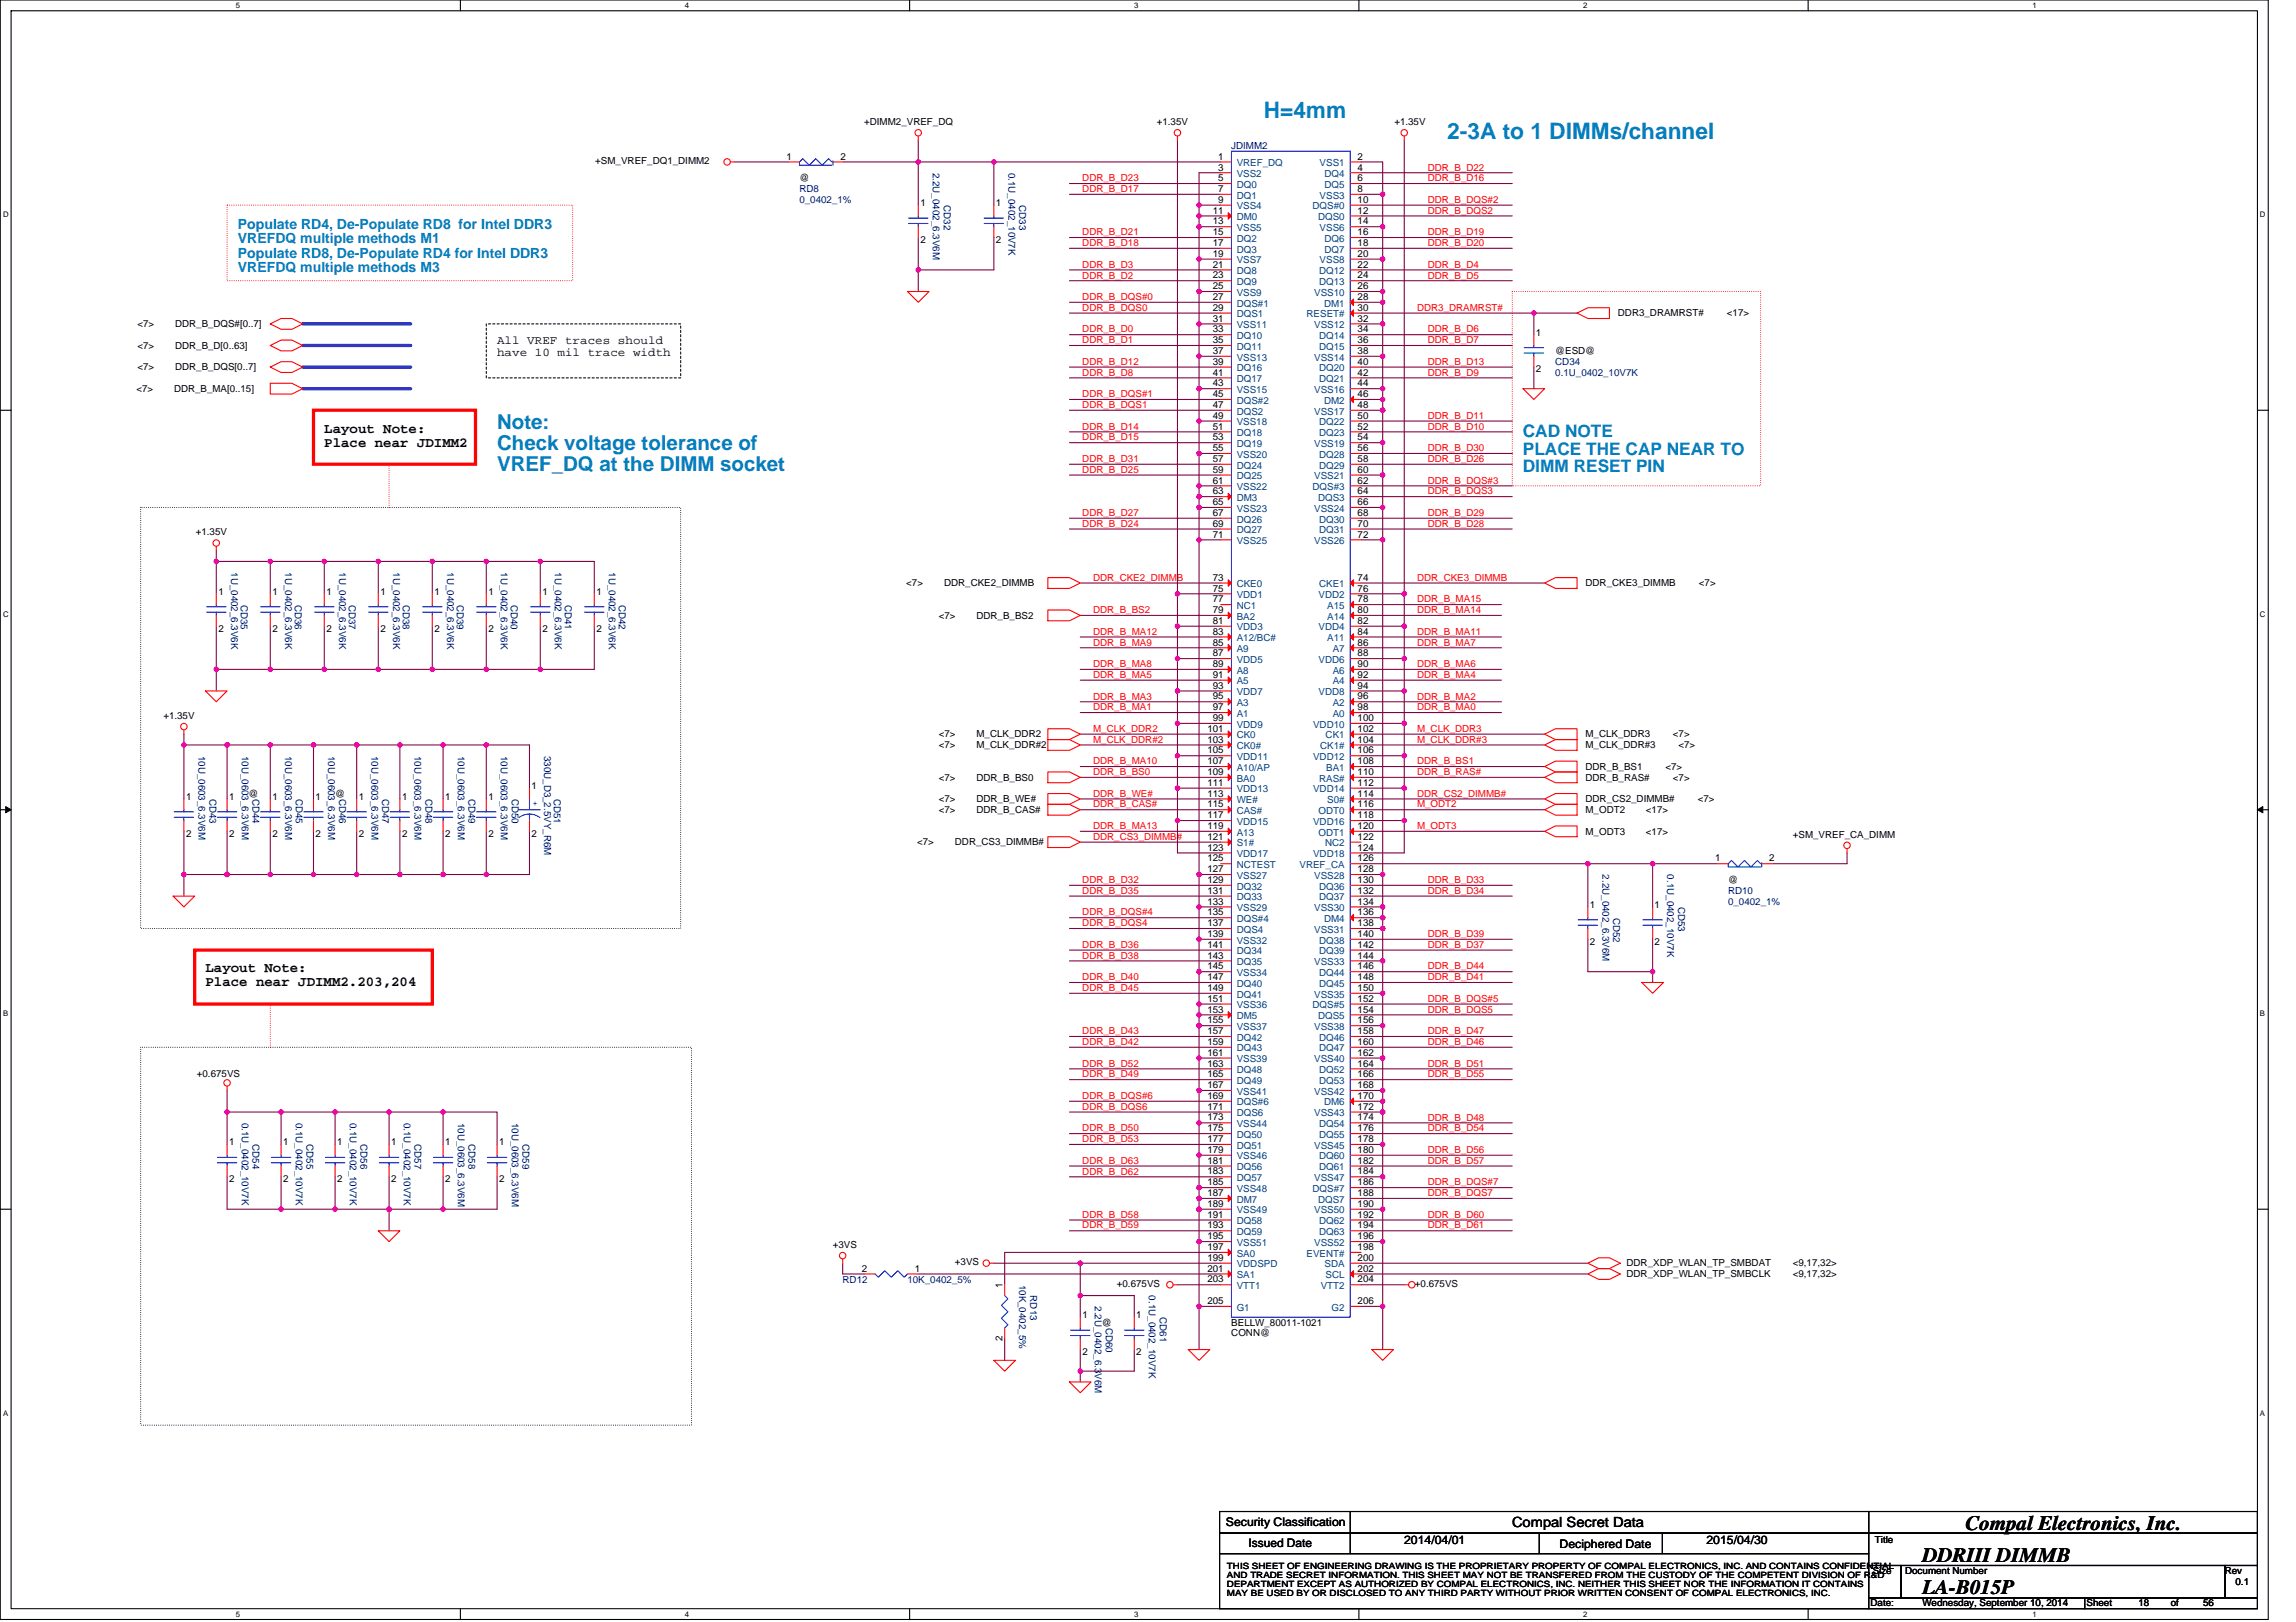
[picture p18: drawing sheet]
<svg xmlns="http://www.w3.org/2000/svg" width="297mm" height="210mm" viewBox="0 0 297 210" stroke-linecap="round" stroke-linejoin="round" font-family="sans-serif">
<defs><g id="words">
<g font-size="2.9" fill="#0080c0">
<text x="163.5" y="15.2">H=4mm</text>
<text x="187.2" y="18">2-3A to 1 DIMMs/channel</text>
</g>
<g font-size="2.7" fill="#0080c0">
<text x="64.3" y="55.5">Note:</text>
<text x="64.3" y="58.2">Check voltage tolerance of</text>
<text x="64.3" y="61">VREF_DQ at the DIMM socket</text>
</g>
<g font-size="2.7">
<text x="254.3" y="197.9">Compal Electronics, Inc.</text>
<text x="248.7" y="202.1">DDRIII DIMMB</text>
<text x="248.7" y="206.3">LA-B015P</text>
</g>
<g font-size="2.2" fill="#0080c0">
<text x="197" y="56.5">CAD NOTE</text>
<text x="197" y="58.8">PLACE THE CAP NEAR TO</text>
<text x="197" y="61.1">DIMM RESET PIN</text>
</g>
<g font-size="1.8" fill="#0080c0">
<text x="30.8" y="29.6">Populate RD4, De-Populate RD8 for Intel DDR3</text>
<text x="30.8" y="33.3">Populate RD8, De-Populate RD4 for Intel DDR3</text>
<text x="30.8" y="35.2">VREFDQ multiple methods M3</text>
<text x="30.8" y="31.5">VREFDQ multiple methods M1</text>
</g>
<g font-size="1.8">
<text x="41.9" y="56">Layout Note:</text>
<text x="41.9" y="57.8">Place near JDIMM2</text>
<text x="26.6" y="125.8">Layout Note:</text>
<text x="26.6" y="127.7">Place near JDIMM2.203,204</text>
<text x="195.6" y="197.6">Compal Secret Data</text>
</g>
<g font-size="1.5">
<text x="64.3" y="44.5">All VREF traces should</text>
<text x="64.3" y="46.1">have 10 mil trace width</text>
<text x="158.6" y="197.5">Security Classification</text>
<text x="161.5" y="200.2">Issued Date</text>
<text x="181.6" y="199.8">2014/04/01</text>
<text x="201.8" y="200.3">Deciphered Date</text>
<text x="220.8" y="199.8">2015/04/30</text>
</g>
<g font-size="1.3">
<text x="111.8" y="16.2">+DIMM2_VREF_DQ</text>
<text x="149.7" y="16.2">+1.35V</text>
<text x="180.4" y="16.2">+1.35V</text>
<text x="77" y="21.2">+SM_VREF_DQ1_DIMM2</text>
<text x="101.7" y="20.7">1</text>
<text x="103.4" y="23.5">@</text>
<text x="108.7" y="20.7">2</text>
<text x="157.6" y="20.7">1</text>
<text x="157.6" y="22.1">3</text>
<text x="157.6" y="23.5">5</text>
<text x="175.6" y="22.1">4</text>
<text x="175.6" y="23.5">6</text>
<text x="175.6" y="20.7">2</text>
<text x="119.1" y="26.7">1</text>
<text x="128.8" y="26.7">1</text>
<text x="156.9" y="27.7">11</text>
<text x="156.9" y="29.1">13</text>
<text x="157.6" y="24.9">7</text>
<text x="157.6" y="26.3">9</text>
<text x="175.6" y="26.3">10</text>
<text x="175.6" y="24.9">8</text>
<text x="175.6" y="29.1">14</text>
<text x="175.6" y="27.7">12</text>
<text x="119.1" y="31.4">2</text>
<text x="128.8" y="31.4">2</text>
<text x="156.9" y="30.4">15</text>
<text x="156.9" y="31.8">17</text>
<text x="156.9" y="33.2">19</text>
<text x="156.9" y="34.6">21</text>
<text x="175.6" y="30.4">16</text>
<text x="175.6" y="31.8">18</text>
<text x="175.6" y="33.2">20</text>
<text x="175.6" y="34.6">22</text>
<text x="156.9" y="36">23</text>
<text x="156.9" y="37.4">25</text>
<text x="156.9" y="38.8">27</text>
<text x="156.9" y="40.2">29</text>
<text x="156.9" y="41.6">31</text>
<text x="175.6" y="37.4">26</text>
<text x="175.6" y="41.6">32</text>
<text x="175.6" y="40.2">30</text>
<text x="175.6" y="38.8">28</text>
<text x="175.6" y="36">24</text>
<text x="209.3" y="40.9">DDR3_DRAMRST#</text>
<text x="223.4" y="40.9">&lt;17&gt;</text>
<text x="17.8" y="47.9">&lt;7&gt;</text>
<text x="17.8" y="42.3">&lt;7&gt;</text>
<text x="17.8" y="45.1">&lt;7&gt;</text>
<text x="22.7" y="47.9">DDR_B_DQS[0..7]</text>
<text x="22.7" y="42.3">DDR_B_DQS#[0..7]</text>
<text x="22.7" y="45.1">DDR_B_D[0..63]</text>
<text x="156.9" y="43">33</text>
<text x="156.9" y="44.4">35</text>
<text x="156.9" y="45.8">37</text>
<text x="156.9" y="47.2">39</text>
<text x="175.6" y="45.8">38</text>
<text x="175.6" y="43">34</text>
<text x="175.6" y="44.4">36</text>
<text x="175.6" y="47.2">40</text>
<text x="198.7" y="43.5">1</text>
<text x="201.2" y="45.8">@ESD@</text>
<text x="17.6" y="50.7">&lt;7&gt;</text>
<text x="22.5" y="50.7">DDR_B_MA[0..15]</text>
<text x="156.9" y="48.6">41</text>
<text x="156.9" y="50">43</text>
<text x="156.9" y="51.4">45</text>
<text x="156.9" y="52.8">47</text>
<text x="175.6" y="50">44</text>
<text x="175.6" y="52.8">48</text>
<text x="175.6" y="51.4">46</text>
<text x="175.6" y="48.6">42</text>
<text x="198.7" y="48.2">2</text>
<text x="156.9" y="54.2">49</text>
<text x="156.9" y="55.6">51</text>
<text x="156.9" y="57">53</text>
<text x="156.9" y="58.4">55</text>
<text x="156.9" y="59.8">57</text>
<text x="175.6" y="57">54</text>
<text x="175.6" y="54.2">50</text>
<text x="175.6" y="55.6">52</text>
<text x="175.6" y="58.4">56</text>
<text x="175.6" y="59.8">58</text>
<text x="156.9" y="61.2">59</text>
<text x="156.9" y="62.6">61</text>
<text x="156.9" y="64">63</text>
<text x="156.9" y="65.4">65</text>
<text x="175.6" y="61.2">60</text>
<text x="175.6" y="65.4">66</text>
<text x="175.6" y="62.6">62</text>
<text x="175.6" y="64">64</text>
<text x="25.3" y="69.3">+1.35V</text>
<text x="156.9" y="66.8">67</text>
<text x="156.9" y="68.2">69</text>
<text x="156.9" y="69.6">71</text>
<text x="175.6" y="69.6">72</text>
<text x="175.6" y="66.8">68</text>
<text x="175.6" y="68.2">70</text>
<text x="28.3" y="77">1</text>
<text x="35.2" y="77">1</text>
<text x="42.2" y="77">1</text>
<text x="49.2" y="77">1</text>
<text x="56.2" y="77">1</text>
<text x="63.2" y="77">1</text>
<text x="70.2" y="77">1</text>
<text x="77.2" y="77">1</text>
<text x="117.2" y="75.9">&lt;7&gt;</text>
<text x="122.1" y="75.9">DDR_CKE2_DIMMB</text>
<text x="156.9" y="75.2">73</text>
<text x="156.9" y="76.5">75</text>
<text x="156.9" y="77.9">77</text>
<text x="175.6" y="76.5">76</text>
<text x="175.6" y="77.9">78</text>
<text x="175.6" y="75.2">74</text>
<text x="205.1" y="75.9">DDR_CKE3_DIMMB</text>
<text x="219.8" y="75.9">&lt;7&gt;</text>
<text x="28.3" y="81.7">2</text>
<text x="35.2" y="81.7">2</text>
<text x="42.2" y="81.7">2</text>
<text x="49.2" y="81.7">2</text>
<text x="56.2" y="81.7">2</text>
<text x="63.2" y="81.7">2</text>
<text x="70.2" y="81.7">2</text>
<text x="77.2" y="81.7">2</text>
<text x="121.4" y="80.1">&lt;7&gt;</text>
<text x="126.3" y="80.1">DDR_B_BS2</text>
<text x="156.9" y="82.1">83</text>
<text x="156.9" y="83.5">85</text>
<text x="156.9" y="79.3">79</text>
<text x="156.9" y="80.7">81</text>
<text x="175.6" y="80.7">82</text>
<text x="175.6" y="82.1">84</text>
<text x="175.6" y="79.3">80</text>
<text x="175.6" y="83.5">86</text>
<text x="156.9" y="84.9">87</text>
<text x="156.9" y="86.3">89</text>
<text x="156.9" y="87.7">91</text>
<text x="156.9" y="89.1">93</text>
<text x="175.6" y="84.9">88</text>
<text x="175.6" y="89.1">94</text>
<text x="175.6" y="86.3">90</text>
<text x="175.6" y="87.7">92</text>
<text x="21.1" y="93">+1.35V</text>
<text x="121.4" y="95.4">&lt;7&gt;</text>
<text x="126.3" y="95.4">M_CLK_DDR2</text>
<text x="156.2" y="94.7">101</text>
<text x="156.9" y="90.5">95</text>
<text x="156.9" y="91.9">97</text>
<text x="156.9" y="93.3">99</text>
<text x="175.6" y="94.7">102</text>
<text x="175.6" y="90.5">96</text>
<text x="175.6" y="91.9">98</text>
<text x="175.6" y="93.3">100</text>
<text x="205.1" y="95.4">M_CLK_DDR3</text>
<text x="216.4" y="95.4">&lt;7&gt;</text>
<text x="121.4" y="101">&lt;7&gt;</text>
<text x="121.4" y="96.8">&lt;7&gt;</text>
<text x="126.3" y="101">DDR_B_BS0</text>
<text x="126.3" y="96.8">M_CLK_DDR#2</text>
<text x="156.2" y="96.1">103</text>
<text x="156.2" y="97.5">105</text>
<text x="156.2" y="98.9">107</text>
<text x="156.2" y="100.3">109</text>
<text x="156.2" y="101.7">111</text>
<text x="175.6" y="98.9">108</text>
<text x="175.6" y="96.1">104</text>
<text x="175.6" y="100.3">110</text>
<text x="175.6" y="97.5">106</text>
<text x="175.6" y="101.7">112</text>
<text x="205.1" y="96.8">M_CLK_DDR#3</text>
<text x="205.1" y="101">DDR_B_RAS#</text>
<text x="205.1" y="99.6">DDR_B_BS1</text>
<text x="215.5" y="99.6">&lt;7&gt;</text>
<text x="216.4" y="101">&lt;7&gt;</text>
<text x="217.1" y="96.8">&lt;7&gt;</text>
<text x="24.1" y="103.5">1</text>
<text x="29.7" y="103.5">1</text>
<text x="32.2" y="103.1">@</text>
<text x="35.2" y="103.5">1</text>
<text x="40.8" y="103.5">1</text>
<text x="43.3" y="103.1">@</text>
<text x="46.4" y="103.5">1</text>
<text x="52" y="103.5">1</text>
<text x="57.6" y="103.5">1</text>
<text x="63.2" y="103.5">1</text>
<text x="68.8" y="102.1">1</text>
<text x="121.4" y="105.2">&lt;7&gt;</text>
<text x="121.4" y="103.8">&lt;7&gt;</text>
<text x="126.3" y="105.2">DDR_B_CAS#</text>
<text x="126.3" y="103.8">DDR_B_WE#</text>
<text x="156.2" y="103.1">113</text>
<text x="156.2" y="104.5">115</text>
<text x="156.2" y="105.9">117</text>
<text x="156.2" y="107.3">119</text>
<text x="175.6" y="104.5">116</text>
<text x="175.6" y="107.3">120</text>
<text x="175.6" y="103.1">114</text>
<text x="175.6" y="105.9">118</text>
<text x="205.1" y="105.2">M_ODT2</text>
<text x="205.1" y="103.8">DDR_CS2_DIMMB#</text>
<text x="205.1" y="108">M_ODT3</text>
<text x="212.9" y="105.2">&lt;17&gt;</text>
<text x="212.9" y="108">&lt;17&gt;</text>
<text x="219.6" y="103.8">&lt;7&gt;</text>
<text x="24.1" y="108.3">2</text>
<text x="29.7" y="108.3">2</text>
<text x="35.2" y="108.3">2</text>
<text x="40.8" y="108.3">2</text>
<text x="46.4" y="108.3">2</text>
<text x="52" y="108.3">2</text>
<text x="57.6" y="108.3">2</text>
<text x="63.2" y="108.3">2</text>
<text x="68.8" y="108.3">2</text>
<text x="118.6" y="109.4">&lt;7&gt;</text>
<text x="123.5" y="109.4">DDR_CS3_DIMMB#</text>
<text x="156.2" y="108.7">121</text>
<text x="156.2" y="110.1">123</text>
<text x="156.2" y="111.5">125</text>
<text x="156.2" y="112.9">127</text>
<text x="175.6" y="112.9">128</text>
<text x="175.6" y="108.7">122</text>
<text x="175.6" y="110.1">124</text>
<text x="175.6" y="111.5">126</text>
<text x="221.9" y="111.5">1</text>
<text x="228.9" y="111.5">2</text>
<text x="231.9" y="108.4">+SM_VREF_CA_DIMM</text>
<text x="156.2" y="114.3">129</text>
<text x="156.2" y="115.7">131</text>
<text x="156.2" y="117.1">133</text>
<text x="156.2" y="118.5">135</text>
<text x="156.2" y="119.9">137</text>
<text x="175.6" y="117.1">134</text>
<text x="175.6" y="119.9">138</text>
<text x="175.6" y="118.5">136</text>
<text x="175.6" y="114.3">130</text>
<text x="175.6" y="115.7">132</text>
<text x="205.7" y="117.5">1</text>
<text x="214.1" y="117.5">1</text>
<text x="223.6" y="114.3">@</text>
<text x="156.2" y="121.3">139</text>
<text x="156.2" y="122.7">141</text>
<text x="156.2" y="124">143</text>
<text x="156.2" y="125.4">145</text>
<text x="175.6" y="124">144</text>
<text x="175.6" y="121.3">140</text>
<text x="175.6" y="122.7">142</text>
<text x="175.6" y="125.4">146</text>
<text x="205.7" y="122.2">2</text>
<text x="214.1" y="122.2">2</text>
<text x="156.2" y="126.8">147</text>
<text x="156.2" y="128.2">149</text>
<text x="156.2" y="129.6">151</text>
<text x="156.2" y="131">153</text>
<text x="175.6" y="128.2">150</text>
<text x="175.6" y="129.6">152</text>
<text x="175.6" y="131">154</text>
<text x="175.6" y="126.8">148</text>
<text x="156.2" y="132.4">155</text>
<text x="156.2" y="133.8">157</text>
<text x="156.2" y="135.2">159</text>
<text x="156.2" y="136.6">161</text>
<text x="175.6" y="132.4">156</text>
<text x="175.6" y="136.6">162</text>
<text x="175.6" y="133.8">158</text>
<text x="175.6" y="135.2">160</text>
<text x="25.5" y="139.4">+0.675VS</text>
<text x="156.2" y="138">163</text>
<text x="156.2" y="139.4">165</text>
<text x="156.2" y="140.8">167</text>
<text x="156.2" y="142.2">169</text>
<text x="156.2" y="143.6">171</text>
<text x="175.6" y="140.8">168</text>
<text x="175.6" y="143.6">172</text>
<text x="175.6" y="142.2">170</text>
<text x="175.6" y="138">164</text>
<text x="175.6" y="139.4">166</text>
<text x="29.7" y="148.2">1</text>
<text x="36.6" y="148.2">1</text>
<text x="43.6" y="148.2">1</text>
<text x="50.6" y="148.2">1</text>
<text x="57.6" y="148.2">1</text>
<text x="64.6" y="148.2">1</text>
<text x="156.2" y="145">173</text>
<text x="156.2" y="146.4">175</text>
<text x="156.2" y="147.8">177</text>
<text x="156.2" y="149.2">179</text>
<text x="175.6" y="147.8">178</text>
<text x="175.6" y="145">174</text>
<text x="175.6" y="146.4">176</text>
<text x="175.6" y="149.2">180</text>
<text x="29.7" y="153">2</text>
<text x="36.6" y="153">2</text>
<text x="43.6" y="153">2</text>
<text x="50.6" y="153">2</text>
<text x="57.6" y="153">2</text>
<text x="64.6" y="153">2</text>
<text x="156.2" y="150.6">181</text>
<text x="156.2" y="152">183</text>
<text x="156.2" y="153.4">185</text>
<text x="156.2" y="154.8">187</text>
<text x="175.6" y="152">184</text>
<text x="175.6" y="153.4">186</text>
<text x="175.6" y="154.8">188</text>
<text x="175.6" y="150.6">182</text>
<text x="107.7" y="161.5">+3VS</text>
<text x="156.2" y="156.2">189</text>
<text x="156.2" y="157.6">191</text>
<text x="156.2" y="159">193</text>
<text x="156.2" y="160.4">195</text>
<text x="156.2" y="161.8">197</text>
<text x="175.6" y="156.2">190</text>
<text x="175.6" y="160.4">196</text>
<text x="175.6" y="161.8">198</text>
<text x="175.6" y="157.6">192</text>
<text x="175.6" y="159">194</text>
<text x="111.5" y="164.6">2</text>
<text x="118.4" y="164.6">1</text>
<text x="123.5" y="163.7">+3VS</text>
<text x="129.7" y="166.7" transform="rotate(-90 129.7 166.7)">1</text>
<text x="144.5" y="166.5">+0.675VS</text>
<text x="156.2" y="163.2">199</text>
<text x="156.2" y="164.6">201</text>
<text x="156.2" y="166">203</text>
<text x="175.6" y="163.2">200</text>
<text x="175.6" y="164.6">202</text>
<text x="175.6" y="166">204</text>
<text x="183" y="166.5">+0.675VS</text>
<text x="210.4" y="163.9">DDR_XDP_WLAN_TP_SMBDAT</text>
<text x="210.4" y="165.3">DDR_XDP_WLAN_TP_SMBCLK</text>
<text x="231.9" y="163.9">&lt;9,17,32&gt;</text>
<text x="231.9" y="165.3">&lt;9,17,32&gt;</text>
<text x="129.7" y="173.5" transform="rotate(-90 129.7 173.5)">2</text>
<text x="140" y="170.6">1</text>
<text x="142.5" y="171.6">@</text>
<text x="147" y="170.6">1</text>
<text x="156.2" y="168.8">205</text>
<text x="159.3" y="171.6">BELLW_80011-1021</text>
<text x="159.3" y="173">CONN@</text>
<text x="175.6" y="168.8">206</text>
<text x="140" y="175.3">2</text>
<text x="147" y="175.3">2</text>
<text x="242.3" y="203.7">Size</text>
<text x="242.6" y="199.6">Title</text>
<text x="246.5" y="203.7">Document Number</text>
<text x="287.8" y="203.7">Rev</text>
<text x="242" y="207.9">Date:</text>
<text x="248.7" y="207.9">Wednesday, September 10, 2014</text>
<text x="269.9" y="207.9">Sheet</text>
<text x="276.6" y="207.9">18</text>
<text x="280.8" y="207.9">of</text>
<text x="285" y="207.9">56</text>
<text x="289.2" y="205.1">0.1</text>
</g>
<g font-size="1.3" fill="#000080">
<text x="120.7" y="22.4" transform="rotate(90 120.7 22.4)">2.2U_0402_6.3V6M</text>
<text x="130.5" y="22.4" transform="rotate(90 130.5 22.4)">0.1U_0402_10V7K</text>
<text x="159.3" y="19.3">JDIMM2</text>
<text x="103.4" y="24.9">RD8</text>
<text x="103.4" y="26.3">0_0402_1%</text>
<text x="122.1" y="26.5" transform="rotate(90 122.1 26.5)">CD32</text>
<text x="131.9" y="26.5" transform="rotate(90 131.9 26.5)">CD33</text>
<text x="201.2" y="47.2">CD34</text>
<text x="201.2" y="48.6">0.1U_0402_10V7K</text>
<text x="29.9" y="74" transform="rotate(90 29.9 74)">1U_0402_6.3V6K</text>
<text x="36.9" y="74" transform="rotate(90 36.9 74)">1U_0402_6.3V6K</text>
<text x="43.9" y="74" transform="rotate(90 43.9 74)">1U_0402_6.3V6K</text>
<text x="50.8" y="74" transform="rotate(90 50.8 74)">1U_0402_6.3V6K</text>
<text x="57.8" y="74" transform="rotate(90 57.8 74)">1U_0402_6.3V6K</text>
<text x="64.8" y="74" transform="rotate(90 64.8 74)">1U_0402_6.3V6K</text>
<text x="71.8" y="74" transform="rotate(90 71.8 74)">1U_0402_6.3V6K</text>
<text x="78.8" y="74" transform="rotate(90 78.8 74)">1U_0402_6.3V6K</text>
<text x="31.1" y="78.2" transform="rotate(90 31.1 78.2)">CD35</text>
<text x="38.1" y="78.2" transform="rotate(90 38.1 78.2)">CD36</text>
<text x="45.1" y="78.2" transform="rotate(90 45.1 78.2)">CD37</text>
<text x="52.1" y="78.2" transform="rotate(90 52.1 78.2)">CD38</text>
<text x="59.1" y="78.2" transform="rotate(90 59.1 78.2)">CD39</text>
<text x="66.1" y="78.2" transform="rotate(90 66.1 78.2)">CD40</text>
<text x="73.1" y="78.2" transform="rotate(90 73.1 78.2)">CD41</text>
<text x="80" y="78.2" transform="rotate(90 80 78.2)">CD42</text>
<text x="25.7" y="97.8" transform="rotate(90 25.7 97.8)">10U_0603_6.3V6M</text>
<text x="31.3" y="97.8" transform="rotate(90 31.3 97.8)">10U_0603_6.3V6M</text>
<text x="36.9" y="97.8" transform="rotate(90 36.9 97.8)">10U_0603_6.3V6M</text>
<text x="42.5" y="97.8" transform="rotate(90 42.5 97.8)">10U_0603_6.3V6M</text>
<text x="48.1" y="97.8" transform="rotate(90 48.1 97.8)">10U_0603_6.3V6M</text>
<text x="53.6" y="97.8" transform="rotate(90 53.6 97.8)">10U_0603_6.3V6M</text>
<text x="59.2" y="97.8" transform="rotate(90 59.2 97.8)">10U_0603_6.3V6M</text>
<text x="64.8" y="97.8" transform="rotate(90 64.8 97.8)">10U_0603_6.3V6M</text>
<text x="70.4" y="97.8" transform="rotate(90 70.4 97.8)">330U_D3_2.5VY_R6M</text>
<text x="27.1" y="103.4" transform="rotate(90 27.1 103.4)">CD43</text>
<text x="32.7" y="103.4" transform="rotate(90 32.7 103.4)">CD44</text>
<text x="38.3" y="103.4" transform="rotate(90 38.3 103.4)">CD45</text>
<text x="43.9" y="103.4" transform="rotate(90 43.9 103.4)">CD46</text>
<text x="49.4" y="103.4" transform="rotate(90 49.4 103.4)">CD47</text>
<text x="55" y="103.4" transform="rotate(90 55 103.4)">CD48</text>
<text x="60.6" y="103.4" transform="rotate(90 60.6 103.4)">CD49</text>
<text x="66.2" y="103.4" transform="rotate(90 66.2 103.4)">CD50</text>
<text x="71.7" y="103.4" transform="rotate(90 71.7 103.4)">CD51</text>
<text x="207.3" y="113.2" transform="rotate(90 207.3 113.2)">2.2U_0402_6.3V6M</text>
<text x="215.7" y="113.2" transform="rotate(90 215.7 113.2)">0.1U_0402_10V7K</text>
<text x="208.7" y="118.7" transform="rotate(90 208.7 118.7)">CD52</text>
<text x="217.1" y="117.3" transform="rotate(90 217.1 117.3)">CD53</text>
<text x="223.6" y="115.7">RD10</text>
<text x="223.6" y="117.1">0_0402_1%</text>
<text x="31.3" y="145.3" transform="rotate(90 31.3 145.3)">0.1U_0402_10V7K</text>
<text x="32.7" y="148.1" transform="rotate(90 32.7 148.1)">CD54</text>
<text x="38.3" y="145.3" transform="rotate(90 38.3 145.3)">0.1U_0402_10V7K</text>
<text x="39.7" y="148.1" transform="rotate(90 39.7 148.1)">CD55</text>
<text x="45.3" y="145.3" transform="rotate(90 45.3 145.3)">0.1U_0402_10V7K</text>
<text x="46.7" y="148.1" transform="rotate(90 46.7 148.1)">CD56</text>
<text x="52.2" y="145.3" transform="rotate(90 52.2 145.3)">0.1U_0402_10V7K</text>
<text x="53.6" y="148.1" transform="rotate(90 53.6 148.1)">CD57</text>
<text x="59.2" y="145.3" transform="rotate(90 59.2 145.3)">10U_0603_6.3V6M</text>
<text x="60.6" y="148.1" transform="rotate(90 60.6 148.1)">CD58</text>
<text x="66.2" y="145.3" transform="rotate(90 66.2 145.3)">10U_0603_6.3V6M</text>
<text x="67.6" y="148.1" transform="rotate(90 67.6 148.1)">CD59</text>
<text x="109" y="166">RD12</text>
<text x="117.4" y="166">10K_0402_5%</text>
<text x="131.9" y="166.2" transform="rotate(90 131.9 166.2)">10K_0402_5%</text>
<text x="133.3" y="167.6" transform="rotate(90 133.3 167.6)">RD13</text>
<text x="148.6" y="167.6" transform="rotate(90 148.6 167.6)">0.1U_0402_10V7K</text>
<text x="141.7" y="169" transform="rotate(90 141.7 169)">2.2U_0402_6.3V6M</text>
<text x="143" y="171.8" transform="rotate(90 143 171.8)">CD60</text>
<text x="150" y="170.4" transform="rotate(90 150 170.4)">CD61</text>
</g>
<g font-size="1.3" fill="#f00">
<text x="140" y="23.5">DDR_B_D23</text>
<text x="184.7" y="23.5">DDR_B_D16</text>
<text x="184.7" y="22.1">DDR_B_D22</text>
<text x="140" y="24.9">DDR_B_D17</text>
<text x="184.7" y="26.3">DDR_B_DQS#2</text>
<text x="184.7" y="27.7">DDR_B_DQS2</text>
<text x="140" y="34.6">DDR_B_D3</text>
<text x="140" y="30.5">DDR_B_D21</text>
<text x="140" y="31.9">DDR_B_D18</text>
<text x="184.7" y="34.6">DDR_B_D4</text>
<text x="184.7" y="30.5">DDR_B_D19</text>
<text x="184.7" y="31.9">DDR_B_D20</text>
<text x="140" y="36">DDR_B_D2</text>
<text x="140" y="40.2">DDR_B_DQS0</text>
<text x="140" y="38.8">DDR_B_DQS#0</text>
<text x="183.3" y="40.2">DDR3_DRAMRST#</text>
<text x="184.7" y="36">DDR_B_D5</text>
<text x="140" y="43">DDR_B_D0</text>
<text x="140" y="44.4">DDR_B_D1</text>
<text x="140" y="47.2">DDR_B_D12</text>
<text x="184.7" y="47.2">DDR_B_D13</text>
<text x="184.7" y="43">DDR_B_D6</text>
<text x="184.7" y="44.4">DDR_B_D7</text>
<text x="140" y="48.6">DDR_B_D8</text>
<text x="140" y="52.8">DDR_B_DQS1</text>
<text x="140" y="51.4">DDR_B_DQS#1</text>
<text x="184.7" y="48.6">DDR_B_D9</text>
<text x="140" y="59.8">DDR_B_D31</text>
<text x="140" y="55.6">DDR_B_D14</text>
<text x="140" y="57">DDR_B_D15</text>
<text x="184.7" y="58.4">DDR_B_D30</text>
<text x="184.7" y="59.8">DDR_B_D26</text>
<text x="184.7" y="55.6">DDR_B_D10</text>
<text x="184.7" y="54.2">DDR_B_D11</text>
<text x="140" y="61.2">DDR_B_D25</text>
<text x="184.7" y="64">DDR_B_DQS3</text>
<text x="184.7" y="62.6">DDR_B_DQS#3</text>
<text x="140" y="66.8">DDR_B_D27</text>
<text x="140" y="68.2">DDR_B_D24</text>
<text x="184.7" y="66.8">DDR_B_D29</text>
<text x="184.7" y="68.2">DDR_B_D28</text>
<text x="141.4" y="75.2">DDR_CKE2_DIMMB</text>
<text x="183.3" y="75.2">DDR_CKE3_DIMMB</text>
<text x="183.3" y="78">DDR_B_MA15</text>
<text x="141.4" y="79.3">DDR_B_BS2</text>
<text x="141.4" y="82.1">DDR_B_MA12</text>
<text x="141.4" y="83.5">DDR_B_MA9</text>
<text x="183.3" y="83.5">DDR_B_MA7</text>
<text x="183.3" y="79.3">DDR_B_MA14</text>
<text x="183.3" y="82.1">DDR_B_MA11</text>
<text x="141.4" y="86.3">DDR_B_MA8</text>
<text x="141.4" y="87.7">DDR_B_MA5</text>
<text x="183.3" y="86.3">DDR_B_MA6</text>
<text x="183.3" y="87.7">DDR_B_MA4</text>
<text x="141.4" y="90.5">DDR_B_MA3</text>
<text x="141.4" y="91.9">DDR_B_MA1</text>
<text x="141.4" y="94.7">M_CLK_DDR2</text>
<text x="183.3" y="94.7">M_CLK_DDR3</text>
<text x="183.3" y="90.5">DDR_B_MA2</text>
<text x="183.3" y="91.9">DDR_B_MA0</text>
<text x="141.4" y="96.1">M_CLK_DDR#2</text>
<text x="141.4" y="98.9">DDR_B_MA10</text>
<text x="141.4" y="100.3">DDR_B_BS0</text>
<text x="183.3" y="98.9">DDR_B_BS1</text>
<text x="183.3" y="100.3">DDR_B_RAS#</text>
<text x="183.3" y="96.1">M_CLK_DDR#3</text>
<text x="141.4" y="103.1">DDR_B_WE#</text>
<text x="141.4" y="104.5">DDR_B_CAS#</text>
<text x="141.4" y="107.3">DDR_B_MA13</text>
<text x="183.3" y="104.5">M_ODT2</text>
<text x="183.3" y="107.3">M_ODT3</text>
<text x="183.3" y="103.1">DDR_CS2_DIMMB#</text>
<text x="141.4" y="108.7">DDR_CS3_DIMMB#</text>
<text x="140" y="115.7">DDR_B_D35</text>
<text x="140" y="119.9">DDR_B_DQS4</text>
<text x="140" y="118.5">DDR_B_DQS#4</text>
<text x="140" y="114.3">DDR_B_D32</text>
<text x="184.7" y="115.7">DDR_B_D34</text>
<text x="184.7" y="114.3">DDR_B_D33</text>
<text x="140" y="124.1">DDR_B_D38</text>
<text x="140" y="122.7">DDR_B_D36</text>
<text x="184.7" y="122.7">DDR_B_D37</text>
<text x="184.7" y="125.5">DDR_B_D44</text>
<text x="184.7" y="121.3">DDR_B_D39</text>
<text x="140" y="128.2">DDR_B_D45</text>
<text x="140" y="126.8">DDR_B_D40</text>
<text x="184.7" y="129.6">DDR_B_DQS#5</text>
<text x="184.7" y="131">DDR_B_DQS5</text>
<text x="184.7" y="126.8">DDR_B_D41</text>
<text x="140" y="135.2">DDR_B_D42</text>
<text x="140" y="133.8">DDR_B_D43</text>
<text x="184.7" y="133.8">DDR_B_D47</text>
<text x="184.7" y="135.2">DDR_B_D46</text>
<text x="140" y="142.2">DDR_B_DQS#6</text>
<text x="140" y="138">DDR_B_D52</text>
<text x="140" y="139.4">DDR_B_D49</text>
<text x="140" y="143.6">DDR_B_DQS6</text>
<text x="184.7" y="138">DDR_B_D51</text>
<text x="184.7" y="139.4">DDR_B_D55</text>
<text x="140" y="147.8">DDR_B_D53</text>
<text x="140" y="146.4">DDR_B_D50</text>
<text x="184.7" y="149.2">DDR_B_D56</text>
<text x="184.7" y="146.4">DDR_B_D54</text>
<text x="184.7" y="145">DDR_B_D48</text>
<text x="140" y="152">DDR_B_D62</text>
<text x="140" y="150.6">DDR_B_D63</text>
<text x="184.7" y="153.4">DDR_B_DQS#7</text>
<text x="184.7" y="154.8">DDR_B_DQS7</text>
<text x="184.7" y="150.6">DDR_B_D57</text>
<text x="140" y="157.6">DDR_B_D58</text>
<text x="140" y="159">DDR_B_D59</text>
<text x="184.7" y="157.6">DDR_B_D60</text>
<text x="184.7" y="159">DDR_B_D61</text>
</g>
<g font-size="1.3" fill="#004080">
<text x="160" y="21.5">VREF_DQ</text>
<text x="160" y="22.9">VSS2</text>
<text x="170.7" y="21.5">VSS1</text>
<text x="171.4" y="22.9">DQ4</text>
<text x="160" y="24.3">DQ0</text>
<text x="160" y="25.7">DQ1</text>
<text x="160" y="27.1">VSS4</text>
<text x="160" y="28.5">DM0</text>
<text x="160" y="29.9">VSS5</text>
<text x="169.8" y="27.1">DQS#0</text>
<text x="170.5" y="28.5">DQS0</text>
<text x="170.7" y="25.7">VSS3</text>
<text x="170.7" y="29.9">VSS6</text>
<text x="171.4" y="24.3">DQ5</text>
<text x="160" y="31.3">DQ2</text>
<text x="160" y="32.7">DQ3</text>
<text x="160" y="34.1">VSS7</text>
<text x="160" y="35.5">DQ8</text>
<text x="170.7" y="35.5">DQ12</text>
<text x="170.7" y="34.1">VSS8</text>
<text x="171.4" y="31.3">DQ6</text>
<text x="171.4" y="32.7">DQ7</text>
<text x="160" y="36.9">DQ9</text>
<text x="160" y="38.3">VSS9</text>
<text x="160" y="39.7">DQS#1</text>
<text x="160" y="41.1">DQS1</text>
<text x="169" y="41.1">RESET#</text>
<text x="170" y="38.3">VSS10</text>
<text x="170.7" y="36.9">DQ13</text>
<text x="171.3" y="39.7">DM1</text>
<text x="160" y="42.5">VSS11</text>
<text x="160" y="43.9">DQ10</text>
<text x="160" y="45.3">DQ11</text>
<text x="160" y="46.7">VSS13</text>
<text x="170" y="42.5">VSS12</text>
<text x="170" y="46.7">VSS14</text>
<text x="170.7" y="43.9">DQ14</text>
<text x="170.7" y="45.3">DQ15</text>
<text x="160" y="48.1">DQ16</text>
<text x="160" y="49.5">DQ17</text>
<text x="160" y="50.9">VSS15</text>
<text x="160" y="52.3">DQS#2</text>
<text x="160" y="53.7">DQS2</text>
<text x="170" y="50.9">VSS16</text>
<text x="170" y="53.7">VSS17</text>
<text x="170.7" y="48.1">DQ20</text>
<text x="170.7" y="49.5">DQ21</text>
<text x="171.3" y="52.3">DM2</text>
<text x="160" y="55">VSS18</text>
<text x="160" y="56.4">DQ18</text>
<text x="160" y="57.8">DQ19</text>
<text x="160" y="59.2">VSS20</text>
<text x="170" y="57.8">VSS19</text>
<text x="170.7" y="55">DQ22</text>
<text x="170.7" y="56.4">DQ23</text>
<text x="170.7" y="59.2">DQ28</text>
<text x="160" y="60.6">DQ24</text>
<text x="160" y="62">DQ25</text>
<text x="160" y="63.4">VSS22</text>
<text x="160" y="64.8">DM3</text>
<text x="169.8" y="63.4">DQS#3</text>
<text x="170" y="62">VSS21</text>
<text x="170.5" y="64.8">DQS3</text>
<text x="170.7" y="60.6">DQ29</text>
<text x="160" y="66.2">VSS23</text>
<text x="160" y="67.6">DQ26</text>
<text x="160" y="69">DQ27</text>
<text x="160" y="70.4">VSS25</text>
<text x="170" y="66.2">VSS24</text>
<text x="170" y="70.4">VSS26</text>
<text x="170.7" y="67.6">DQ30</text>
<text x="170.7" y="69">DQ31</text>
<text x="160" y="76">CKE0</text>
<text x="160" y="77.4">VDD1</text>
<text x="170.6" y="77.4">VDD2</text>
<text x="170.7" y="76">CKE1</text>
<text x="160" y="83">A12/BC#</text>
<text x="160" y="78.8">NC1</text>
<text x="160" y="80.2">BA2</text>
<text x="160" y="81.6">VDD3</text>
<text x="170.6" y="81.6">VDD4</text>
<text x="171.7" y="83">A11</text>
<text x="171.7" y="78.8">A15</text>
<text x="171.7" y="80.2">A14</text>
<text x="160" y="84.4">A9</text>
<text x="160" y="85.8">VDD5</text>
<text x="160" y="87.2">A8</text>
<text x="160" y="88.6">A5</text>
<text x="160" y="90">VDD7</text>
<text x="170.6" y="85.8">VDD6</text>
<text x="170.6" y="90">VDD8</text>
<text x="172.4" y="84.4">A7</text>
<text x="172.4" y="87.2">A6</text>
<text x="172.4" y="88.6">A4</text>
<text x="160" y="91.4">A3</text>
<text x="160" y="92.8">A1</text>
<text x="160" y="94.2">VDD9</text>
<text x="160" y="95.6">CK0</text>
<text x="169.9" y="94.2">VDD10</text>
<text x="171.5" y="95.6">CK1</text>
<text x="172.4" y="91.4">A2</text>
<text x="172.4" y="92.8">A0</text>
<text x="160" y="97">CK0#</text>
<text x="160" y="98.4">VDD11</text>
<text x="160" y="99.8">A10/AP</text>
<text x="160" y="101.1">BA0</text>
<text x="169.9" y="98.4">VDD12</text>
<text x="170.7" y="101.1">RAS#</text>
<text x="170.8" y="97">CK1#</text>
<text x="171.6" y="99.8">BA1</text>
<text x="160" y="102.5">VDD13</text>
<text x="160" y="103.9">WE#</text>
<text x="160" y="105.3">CAS#</text>
<text x="160" y="106.7">VDD15</text>
<text x="169.9" y="102.5">VDD14</text>
<text x="169.9" y="106.7">VDD16</text>
<text x="170.6" y="105.3">ODT0</text>
<text x="171.7" y="103.9">S0#</text>
<text x="160" y="108.1">A13</text>
<text x="160" y="109.5">S1#</text>
<text x="160" y="110.9">VDD17</text>
<text x="160" y="112.3">NCTEST</text>
<text x="160" y="113.7">VSS27</text>
<text x="168.1" y="112.3">VREF_CA</text>
<text x="169.9" y="110.9">VDD18</text>
<text x="170" y="113.7">VSS28</text>
<text x="170.6" y="108.1">ODT1</text>
<text x="171.4" y="109.5">NC2</text>
<text x="160" y="115.1">DQ32</text>
<text x="160" y="116.5">DQ33</text>
<text x="160" y="117.9">VSS29</text>
<text x="160" y="119.3">DQS#4</text>
<text x="170" y="117.9">VSS30</text>
<text x="170.7" y="115.1">DQ36</text>
<text x="170.7" y="116.5">DQ37</text>
<text x="171.3" y="119.3">DM4</text>
<text x="160" y="120.7">DQS4</text>
<text x="160" y="122.1">VSS32</text>
<text x="160" y="123.5">DQ34</text>
<text x="160" y="124.9">DQ35</text>
<text x="170" y="120.7">VSS31</text>
<text x="170" y="124.9">VSS33</text>
<text x="170.7" y="122.1">DQ38</text>
<text x="170.7" y="123.5">DQ39</text>
<text x="160" y="126.3">VSS34</text>
<text x="160" y="127.7">DQ40</text>
<text x="160" y="129.1">DQ41</text>
<text x="160" y="130.5">VSS36</text>
<text x="160" y="131.9">DM5</text>
<text x="169.8" y="130.5">DQS#5</text>
<text x="170" y="129.1">VSS35</text>
<text x="170.5" y="131.9">DQS5</text>
<text x="170.7" y="126.3">DQ44</text>
<text x="170.7" y="127.7">DQ45</text>
<text x="160" y="133.3">VSS37</text>
<text x="160" y="134.7">DQ42</text>
<text x="160" y="136.1">DQ43</text>
<text x="160" y="137.5">VSS39</text>
<text x="170" y="133.3">VSS38</text>
<text x="170" y="137.5">VSS40</text>
<text x="170.7" y="134.7">DQ46</text>
<text x="170.7" y="136.1">DQ47</text>
<text x="160" y="138.9">DQ48</text>
<text x="160" y="140.3">DQ49</text>
<text x="160" y="141.7">VSS41</text>
<text x="160" y="143.1">DQS#6</text>
<text x="170" y="141.7">VSS42</text>
<text x="170.7" y="138.9">DQ52</text>
<text x="170.7" y="140.3">DQ53</text>
<text x="171.3" y="143.1">DM6</text>
<text x="160" y="144.5">DQS6</text>
<text x="160" y="145.9">VSS44</text>
<text x="160" y="147.2">DQ50</text>
<text x="160" y="148.6">DQ51</text>
<text x="170" y="144.5">VSS43</text>
<text x="170" y="148.6">VSS45</text>
<text x="170.7" y="145.9">DQ54</text>
<text x="170.7" y="147.2">DQ55</text>
<text x="160" y="150">VSS46</text>
<text x="160" y="151.4">DQ56</text>
<text x="160" y="152.8">DQ57</text>
<text x="160" y="154.2">VSS48</text>
<text x="160" y="155.6">DM7</text>
<text x="169.8" y="154.2">DQS#7</text>
<text x="170" y="152.8">VSS47</text>
<text x="170.5" y="155.6">DQS7</text>
<text x="170.7" y="150">DQ60</text>
<text x="170.7" y="151.4">DQ61</text>
<text x="160" y="157">VSS49</text>
<text x="160" y="158.4">DQ58</text>
<text x="160" y="159.8">DQ59</text>
<text x="160" y="161.2">VSS51</text>
<text x="170" y="157">VSS50</text>
<text x="170" y="161.2">VSS52</text>
<text x="170.7" y="158.4">DQ62</text>
<text x="170.7" y="159.8">DQ63</text>
<text x="160" y="162.6">SA0</text>
<text x="160" y="164">VDDSPD</text>
<text x="160" y="165.4">SA1</text>
<text x="160" y="166.8">VTT1</text>
<text x="169" y="162.6">EVENT#</text>
<text x="170.9" y="166.8">VTT2</text>
<text x="171.4" y="164">SDA</text>
<text x="171.5" y="165.4">SCL</text>
<text x="160" y="169.6">G1</text>
<text x="172.3" y="169.6">G2</text>
</g>
<text font-size="1.3" fill="#00f" x="68.9" y="104.2">+</text>
<g font-size="1.1">
<text x="158.7" y="203">THIS SHEET OF ENGINEERING DRAWING IS THE PROPRIETARY PROPERTY OF COMPAL ELECTRONICS, INC. AND CONTAINS CONFIDENTIAL</text>
<text x="158.7" y="204.2">AND TRADE SECRET INFORMATION. THIS SHEET MAY NOT BE TRANSFERED FROM THE CUSTODY OF THE COMPETENT DIVISION OF R&amp;D</text>
<text x="158.7" y="205.3">DEPARTMENT EXCEPT AS AUTHORIZED BY COMPAL ELECTRONICS, INC. NEITHER THIS SHEET NOR THE INFORMATION IT CONTAINS</text>
<text x="158.7" y="206.5">MAY BE USED BY OR DISCLOSED TO ANY THIRD PARTY WITHOUT PRIOR WRITTEN CONSENT OF COMPAL ELECTRONICS, INC.</text>
</g>
<g font-size="1">
<text x="30.5" y="1">5</text>
<text x="88.6" y="1">4</text>
<text x="146.7" y="1">3</text>
<text x="204.8" y="1">2</text>
<text x="263" y="1">1</text>
<text x=".4" y="28.1">D</text>
<text x="292.4" y="28.1">D</text>
<text x=".4" y="79.8">C</text>
<text x="292.4" y="79.8">C</text>
<text x=".4" y="131.5">B</text>
<text x="292.4" y="131.5">B</text>
<text x=".4" y="183.2">A</text>
<text x="292.4" y="183.2">A</text>
<text x="30.5" y="209.2">5</text>
<text x="88.6" y="209.2">4</text>
<text x="146.7" y="209.2">3</text>
<text x="204.8" y="209.2">2</text>
<text x="263" y="209.2">1</text>
</g>
</g></defs>
<path d="M0 0h293.4v209.6h-293.4zM1.4 1.4h290.6v206.8h-290.6z" fill="none" stroke="#000" stroke-width=".14"/>
<g fill="#fff">
<path d="M30.5 .1h.6v1.2h-.6z"/>
<path d="M30.5 208.3h.6v1.1h-.6z"/>
</g>
<path d="M59.6 0v1.4M59.6 208.2v1.4" fill="none" stroke="#000" stroke-width=".14"/>
<g fill="#fff">
<path d="M88.6 .1h.6v1.2h-.6z"/>
<path d="M88.6 208.3h.6v1.1h-.6z"/>
</g>
<path d="M117.7 0v1.4M117.7 208.2v1.4" fill="none" stroke="#000" stroke-width=".14"/>
<g fill="#fff">
<path d="M146.7 .1h.6v1.2h-.6z"/>
<path d="M146.7 208.3h.6v1.1h-.6z"/>
</g>
<path d="M175.8 0v1.4M175.8 208.2v1.4" fill="none" stroke="#000" stroke-width=".14"/>
<g fill="#fff">
<path d="M204.9 .1h.5v1.2h-.5z"/>
<path d="M204.9 208.3h.5v1.1h-.5z"/>
</g>
<path d="M233.9 0v1.4M233.9 208.2v1.4" fill="none" stroke="#000" stroke-width=".14"/>
<g fill="#fff">
<path d="M263 .1h.5v1.2h-.5z"/>
<path d="M263 208.3h.5v1.1h-.5z"/>
<path d="M.4 27.2h.7v1.2h-.7z"/>
<path d="M292.4 27.2h.7v1.2h-.7z"/>
<path d="M.4 78.9h.7v1.2h-.7z"/>
<path d="M292.4 78.9h.7v1.2h-.7z"/>
</g>
<path d="M0 53.1h1.4M292 53.1h1.4" fill="none" stroke="#000" stroke-width=".14"/>
<g fill="#fff">
<path d="M.4 130.6h.7v1.2h-.7z"/>
<path d="M292.4 130.6h.7v1.2h-.7z"/>
</g>
<path d="M0 104.8h1.4M292 104.8h1.4" fill="none" stroke="#000" stroke-width=".14"/>
<path d="M.7 104.4l.7 .4-.7 .4zM292 104.8l.7-.4v.8z" fill="#000"/>
<path d="M.7 104.4l.7 .4-.7 .4zM292 104.8l.7-.4v.8z" fill="none" stroke="#000" stroke-width=".13"/>
<g fill="#fff">
<path d="M.4 182.3h.7v1.1h-.7z"/>
<path d="M292.4 182.3h.7v1.1h-.7z"/>
</g>
<path d="M0 156.5h1.4M292 156.5h1.4" fill="none" stroke="#000" stroke-width=".14"/>
<path d="M29.4 26.5h44.7v9.8h-44.7zM195.6 37.7h32.2v25.2h-32.2zM50.3 65.7v-5.6M50.3 60.1h.1M35 135.5v-5.6M35 129.9h.1" fill="none" stroke="#f00" stroke-width=".14" stroke-dasharray="0 .3"/>
<path d="M40.6 53.1h20.9v7h-20.9zM25.2 123h30.7v6.9h-30.7z" fill="none" stroke="#f00" stroke-width=".42"/>
<path d="M18.2 65.7h69.9v54.5h-69.9zM18.2 135.5h71.3v48.9h-71.3z" fill="none" stroke="#000" stroke-width=".14" stroke-dasharray="0 .3"/>
<path d="M62.9 41.9h25.2v7h-25.2z" fill="none" stroke="#000" stroke-width=".14" stroke-dasharray=".3 .3"/>
<path d="M178.9 65.7v4.2" fill="none" stroke="#800040" stroke-width=".14"/>
<circle cx="178.9" cy="65.7" r=".28" fill="#f0f"/>
<circle cx="178.9" cy="65.7" r=".28" fill="none" stroke="#f0f" stroke-width=".14"/>
<path d="M155.1 65.7v4.2" fill="none" stroke="#800040" stroke-width=".14"/>
<circle cx="155.1" cy="65.7" r=".28" fill="#f0f"/>
<circle cx="155.1" cy="65.7" r=".28" fill="none" stroke="#f0f" stroke-width=".14"/>
<path d="M50.3 156.5h7" fill="none" stroke="#800040" stroke-width=".14"/>
<circle cx="50.3" cy="156.5" r=".28" fill="#f0f"/>
<circle cx="50.3" cy="156.5" r=".28" fill="none" stroke="#f0f" stroke-width=".14"/>
<path d="M176.1 40.5h22.3v2.8M198.4 47.5v2.8M48.9 72.7h7M76.9 72.7v4.1M76.9 81v5.6h-7" fill="none" stroke="#800040" stroke-width=".14"/>
<circle cx="69.9" cy="86.6" r=".28" fill="#f0f"/>
<circle cx="69.9" cy="86.6" r=".28" fill="none" stroke="#f0f" stroke-width=".14"/>
<path d="M69.9 81v5.6h-7" fill="none" stroke="#800040" stroke-width=".14"/>
<circle cx="62.9" cy="86.6" r=".28" fill="#f0f"/>
<circle cx="62.9" cy="86.6" r=".28" fill="none" stroke="#f0f" stroke-width=".14"/>
<path d="M69.9 72.7v4.1" fill="none" stroke="#800040" stroke-width=".14"/>
<circle cx="69.9" cy="72.6" r=".28" fill="#f0f"/>
<circle cx="69.9" cy="72.6" r=".28" fill="none" stroke="#f0f" stroke-width=".14"/>
<path d="M62.9 72.7v4.1M69.9 72.7h7" fill="none" stroke="#800040" stroke-width=".14"/>
<circle cx="62.9" cy="72.6" r=".28" fill="#f0f"/>
<circle cx="62.9" cy="72.6" r=".28" fill="none" stroke="#f0f" stroke-width=".14"/>
<path d="M55.9 72.7v4.1M62.9 72.7h7" fill="none" stroke="#800040" stroke-width=".14"/>
<circle cx="55.9" cy="72.6" r=".28" fill="#f0f"/>
<circle cx="55.9" cy="72.6" r=".28" fill="none" stroke="#f0f" stroke-width=".14"/>
<path d="M55.9 72.7h7M55.9 81v5.6h-7" fill="none" stroke="#800040" stroke-width=".14"/>
<circle cx="48.9" cy="86.6" r=".28" fill="#f0f"/>
<circle cx="48.9" cy="86.6" r=".28" fill="none" stroke="#f0f" stroke-width=".14"/>
<path d="M57.3 156.5h7" fill="none" stroke="#800040" stroke-width=".14"/>
<circle cx="57.3" cy="156.5" r=".28" fill="#f0f"/>
<circle cx="57.3" cy="156.5" r=".28" fill="none" stroke="#f0f" stroke-width=".14"/>
<path d="M62.9 81v5.6h-7M64.3 152.3v4.2" fill="none" stroke="#800040" stroke-width=".14"/>
<circle cx="55.9" cy="86.6" r=".28" fill="#f0f"/>
<circle cx="55.9" cy="86.6" r=".28" fill="none" stroke="#f0f" stroke-width=".14"/>
<path d="M128.6 21h29.3M57.3 143.9h7v4.2" fill="none" stroke="#800040" stroke-width=".14"/>
<circle cx="57.3" cy="143.9" r=".28" fill="#f0f"/>
<circle cx="57.3" cy="143.9" r=".28" fill="none" stroke="#f0f" stroke-width=".14"/>
<path d="M178.9 25.1v4.2M176.1 57.3h2.8M176.1 41.9h2.8M35 72.7v4.1M62.9 96.4h5.6v5.6M68.5 107.6v5.6h-5.6" fill="none" stroke="#800040" stroke-width=".14"/>
<circle cx="178.9" cy="41.9" r=".28" fill="#f0f"/>
<circle cx="178.9" cy="41.9" r=".28" fill="none" stroke="#f0f" stroke-width=".14"/>
<path d="M176.1 29.3h2.8" fill="none" stroke="#800040" stroke-width=".14"/>
<circle cx="178.9" cy="29.3" r=".28" fill="#f0f"/>
<circle cx="178.9" cy="29.3" r=".28" fill="none" stroke="#f0f" stroke-width=".14"/>
<path d="M155.1 41.9v4.2M178.9 41.9v4.2" fill="none" stroke="#800040" stroke-width=".14"/>
<circle cx="155.1" cy="41.9" r=".28" fill="#f0f"/>
<circle cx="155.1" cy="41.9" r=".28" fill="none" stroke="#f0f" stroke-width=".14"/>
<path d="M118.8 21h9.8" fill="none" stroke="#800040" stroke-width=".14"/>
<circle cx="118.8" cy="21" r=".28" fill="#f0f"/>
<circle cx="118.8" cy="21" r=".28" fill="none" stroke="#f0f" stroke-width=".14"/>
<circle cx="128.6" cy="21" r=".28" fill="#f0f"/>
<circle cx="128.6" cy="21" r=".28" fill="none" stroke="#f0f" stroke-width=".14"/>
<path d="M198.4 40.5h5.6M155.1 62.9h2.8" fill="none" stroke="#800040" stroke-width=".14"/>
<circle cx="198.4" cy="40.5" r=".28" fill="#f0f"/>
<circle cx="198.4" cy="40.5" r=".28" fill="none" stroke="#f0f" stroke-width=".14"/>
<path d="M176.1 39.1h2.8" fill="none" stroke="#800040" stroke-width=".14"/>
<circle cx="178.9" cy="39.1" r=".28" fill="#f0f"/>
<circle cx="178.9" cy="39.1" r=".28" fill="none" stroke="#f0f" stroke-width=".14"/>
<path d="M118.8 30.7v4.2M155.1 29.3h2.8M42 72.7h6.9" fill="none" stroke="#800040" stroke-width=".14"/>
<circle cx="42" cy="72.6" r=".28" fill="#f0f"/>
<circle cx="42" cy="72.6" r=".28" fill="none" stroke="#f0f" stroke-width=".14"/>
<path d="M118.8 34.9h9.8M155.1 54.5v4.2M155.1 65.7h2.8" fill="none" stroke="#800040" stroke-width=".14"/>
<circle cx="155.1" cy="54.5" r=".28" fill="#f0f"/>
<circle cx="155.1" cy="54.5" r=".28" fill="none" stroke="#f0f" stroke-width=".14"/>
<path d="M128.6 21v5.5M155.1 27.9v1.4M176.1 53.1h2.8M176.1 61.5h2.8" fill="none" stroke="#800040" stroke-width=".14"/>
<circle cx="178.9" cy="53.1" r=".28" fill="#f0f"/>
<circle cx="178.9" cy="53.1" r=".28" fill="none" stroke="#f0f" stroke-width=".14"/>
<path d="M176.1 25.1h2.8" fill="none" stroke="#800040" stroke-width=".14"/>
<circle cx="178.9" cy="25.1" r=".28" fill="#f0f"/>
<circle cx="178.9" cy="25.1" r=".28" fill="none" stroke="#f0f" stroke-width=".14"/>
<path d="M178.9 51.7v1.4M155.1 64.3v1.4" fill="none" stroke="#800040" stroke-width=".14"/>
<circle cx="155.1" cy="64.3" r=".28" fill="#f0f"/>
<circle cx="155.1" cy="64.3" r=".28" fill="none" stroke="#f0f" stroke-width=".14"/>
<path d="M155.1 33.5v4.2" fill="none" stroke="#800040" stroke-width=".14"/>
<circle cx="155.1" cy="33.5" r=".28" fill="#f0f"/>
<circle cx="155.1" cy="33.5" r=".28" fill="none" stroke="#f0f" stroke-width=".14"/>
<path d="M118.8 34.9v2.8" fill="none" stroke="#800040" stroke-width=".14"/>
<circle cx="118.8" cy="34.9" r=".28" fill="#f0f"/>
<circle cx="118.8" cy="34.9" r=".28" fill="none" stroke="#f0f" stroke-width=".14"/>
<path d="M176.1 51.7h2.8M28 81v5.6M35 81v5.6" fill="none" stroke="#800040" stroke-width=".14"/>
<circle cx="178.9" cy="51.7" r=".28" fill="#f0f"/>
<circle cx="178.9" cy="51.7" r=".28" fill="none" stroke="#f0f" stroke-width=".14"/>
<path d="M176.1 33.5h2.8M155.1 54.5h2.8" fill="none" stroke="#800040" stroke-width=".14"/>
<circle cx="178.9" cy="33.5" r=".28" fill="#f0f"/>
<circle cx="178.9" cy="33.5" r=".28" fill="none" stroke="#f0f" stroke-width=".14"/>
<path d="M178.9 57.3v4.2" fill="none" stroke="#800040" stroke-width=".14"/>
<circle cx="178.9" cy="57.3" r=".28" fill="#f0f"/>
<circle cx="178.9" cy="57.3" r=".28" fill="none" stroke="#f0f" stroke-width=".14"/>
<path d="M176.1 46.1h2.8M155.1 69.9h2.8" fill="none" stroke="#800040" stroke-width=".14"/>
<circle cx="178.9" cy="46.1" r=".28" fill="#f0f"/>
<circle cx="178.9" cy="46.1" r=".28" fill="none" stroke="#f0f" stroke-width=".14"/>
<path d="M155.1 46.1v4.2M155.1 41.9h2.8" fill="none" stroke="#800040" stroke-width=".14"/>
<circle cx="155.1" cy="46.1" r=".28" fill="#f0f"/>
<circle cx="155.1" cy="46.1" r=".28" fill="none" stroke="#f0f" stroke-width=".14"/>
<path d="M176.1 37.7h2.8" fill="none" stroke="#800040" stroke-width=".14"/>
<circle cx="178.9" cy="37.7" r=".28" fill="#f0f"/>
<circle cx="178.9" cy="37.7" r=".28" fill="none" stroke="#f0f" stroke-width=".14"/>
<path d="M118.8 21v5.5M155.1 22.4h2.8M155.1 50.3v4.2M155.1 58.7h2.8M178.9 46.1v4.2M28 72.7v4.1M42 72.7v4.1M28 86.6v2.8M48.9 81v5.6M50.3 143.9h7v4.2" fill="none" stroke="#800040" stroke-width=".14"/>
<circle cx="155.1" cy="50.3" r=".28" fill="#f0f"/>
<circle cx="155.1" cy="50.3" r=".28" fill="none" stroke="#f0f" stroke-width=".14"/>
<path d="M155.1 37.7v4.2" fill="none" stroke="#800040" stroke-width=".14"/>
<circle cx="155.1" cy="37.7" r=".28" fill="#f0f"/>
<circle cx="155.1" cy="37.7" r=".28" fill="none" stroke="#f0f" stroke-width=".14"/>
<path d="M155.1 22.4v4.1M155.1 33.5h2.8M155.1 46.1h2.8M178.9 53.1v4.2M155.1 64.3h2.8M42 81v5.6" fill="none" stroke="#800040" stroke-width=".14"/>
<circle cx="178.9" cy="53.1" r=".28" fill="#f0f"/>
<circle cx="178.9" cy="53.1" r=".28" fill="none" stroke="#f0f" stroke-width=".14"/>
<path d="M155.1 58.7v4.2" fill="none" stroke="#800040" stroke-width=".14"/>
<circle cx="155.1" cy="58.7" r=".28" fill="#f0f"/>
<circle cx="155.1" cy="58.7" r=".28" fill="none" stroke="#f0f" stroke-width=".14"/>
<path d="M155.1 29.3v4.2" fill="none" stroke="#800040" stroke-width=".14"/>
<circle cx="155.1" cy="29.3" r=".28" fill="#f0f"/>
<circle cx="155.1" cy="29.3" r=".28" fill="none" stroke="#f0f" stroke-width=".14"/>
<path d="M128.6 30.7v4.2M178.9 39.1v2.8M178.9 33.5v4.2M176.1 50.3h2.8M176.1 65.7h2.8" fill="none" stroke="#800040" stroke-width=".14"/>
<circle cx="178.9" cy="50.3" r=".28" fill="#f0f"/>
<circle cx="178.9" cy="50.3" r=".28" fill="none" stroke="#f0f" stroke-width=".14"/>
<path d="M155.1 27.9h2.8" fill="none" stroke="#800040" stroke-width=".14"/>
<circle cx="155.1" cy="27.9" r=".28" fill="#f0f"/>
<circle cx="155.1" cy="27.9" r=".28" fill="none" stroke="#f0f" stroke-width=".14"/>
<path d="M48.9 72.7v4.1" fill="none" stroke="#800040" stroke-width=".14"/>
<circle cx="48.9" cy="72.6" r=".28" fill="#f0f"/>
<circle cx="48.9" cy="72.6" r=".28" fill="none" stroke="#f0f" stroke-width=".14"/>
<path d="M178.9 61.5v4.2" fill="none" stroke="#800040" stroke-width=".14"/>
<circle cx="178.9" cy="61.5" r=".28" fill="#f0f"/>
<circle cx="178.9" cy="61.5" r=".28" fill="none" stroke="#f0f" stroke-width=".14"/>
<path d="M155.1 26.5h2.8M155.1 37.7h2.8M176.1 21h2.8v4.1M178.9 29.3v4.2M155.1 50.3h2.8M176.1 69.9h2.8M23.8 96.4v7M29.4 96.4v7M35 96.4v7M40.6 96.4v7M46.1 96.4v7M51.7 96.4v7" fill="none" stroke="#800040" stroke-width=".14"/>
<circle cx="51.7" cy="96.4" r=".28" fill="#f0f"/>
<circle cx="51.7" cy="96.4" r=".28" fill="none" stroke="#f0f" stroke-width=".14"/>
<path d="M62.9 96.4v7" fill="none" stroke="#800040" stroke-width=".14"/>
<circle cx="62.9" cy="96.4" r=".28" fill="#f0f"/>
<circle cx="62.9" cy="96.4" r=".28" fill="none" stroke="#f0f" stroke-width=".14"/>
<path d="M23.8 96.4h5.6" fill="none" stroke="#800040" stroke-width=".14"/>
<circle cx="29.4" cy="96.4" r=".28" fill="#f0f"/>
<circle cx="29.4" cy="96.4" r=".28" fill="none" stroke="#f0f" stroke-width=".14"/>
<circle cx="23.8" cy="96.4" r=".28" fill="#f0f"/>
<circle cx="23.8" cy="96.4" r=".28" fill="none" stroke="#f0f" stroke-width=".14"/>
<path d="M23.8 95v1.4M29.4 96.4h5.6" fill="none" stroke="#800040" stroke-width=".14"/>
<circle cx="29.4" cy="96.4" r=".28" fill="#f0f"/>
<circle cx="29.4" cy="96.4" r=".28" fill="none" stroke="#f0f" stroke-width=".14"/>
<path d="M35 96.4h5.6" fill="none" stroke="#800040" stroke-width=".14"/>
<circle cx="35" cy="96.4" r=".28" fill="#f0f"/>
<circle cx="35" cy="96.4" r=".28" fill="none" stroke="#f0f" stroke-width=".14"/>
<path d="M40.6 96.4h5.5" fill="none" stroke="#800040" stroke-width=".14"/>
<circle cx="40.6" cy="96.4" r=".28" fill="#f0f"/>
<circle cx="40.6" cy="96.4" r=".28" fill="none" stroke="#f0f" stroke-width=".14"/>
<path d="M57.3 96.4h5.6M29.4 113.2h-5.6v2.8" fill="none" stroke="#800040" stroke-width=".14"/>
<circle cx="29.4" cy="113.2" r=".28" fill="#f0f"/>
<circle cx="29.4" cy="113.2" r=".28" fill="none" stroke="#f0f" stroke-width=".14"/>
<circle cx="23.8" cy="113.2" r=".28" fill="#f0f"/>
<circle cx="23.8" cy="113.2" r=".28" fill="none" stroke="#f0f" stroke-width=".14"/>
<path d="M62.9 107.6v5.6" fill="none" stroke="#800040" stroke-width=".14"/>
<circle cx="62.9" cy="113.2" r=".28" fill="#f0f"/>
<circle cx="62.9" cy="113.2" r=".28" fill="none" stroke="#f0f" stroke-width=".14"/>
<path d="M23.8 107.6v5.6M51.7 107.6v5.6" fill="none" stroke="#800040" stroke-width=".14"/>
<circle cx="51.7" cy="113.2" r=".28" fill="#f0f"/>
<circle cx="51.7" cy="113.2" r=".28" fill="none" stroke="#f0f" stroke-width=".14"/>
<path d="M40.6 107.6v5.6h5.5v-5.6M57.3 113.2h5.6" fill="none" stroke="#800040" stroke-width=".14"/>
<circle cx="40.6" cy="113.2" r=".28" fill="#f0f"/>
<circle cx="40.6" cy="113.2" r=".28" fill="none" stroke="#f0f" stroke-width=".14"/>
<path d="M35 107.6v5.6h5.6" fill="none" stroke="#800040" stroke-width=".14"/>
<circle cx="35" cy="113.2" r=".28" fill="#f0f"/>
<circle cx="35" cy="113.2" r=".28" fill="none" stroke="#f0f" stroke-width=".14"/>
<path d="M29.4 107.6v5.6h5.6" fill="none" stroke="#800040" stroke-width=".14"/>
<circle cx="29.4" cy="113.2" r=".28" fill="#f0f"/>
<circle cx="29.4" cy="113.2" r=".28" fill="none" stroke="#f0f" stroke-width=".14"/>
<path d="M46.1 96.4h5.6" fill="none" stroke="#800040" stroke-width=".14"/>
<circle cx="46.1" cy="96.4" r=".28" fill="#f0f"/>
<circle cx="46.1" cy="96.4" r=".28" fill="none" stroke="#f0f" stroke-width=".14"/>
<path d="M46.1 113.2h5.6" fill="none" stroke="#800040" stroke-width=".14"/>
<circle cx="46.1" cy="113.2" r=".28" fill="#f0f"/>
<circle cx="46.1" cy="113.2" r=".28" fill="none" stroke="#f0f" stroke-width=".14"/>
<path d="M50.3 156.5v2.8" fill="none" stroke="#800040" stroke-width=".14"/>
<circle cx="50.3" cy="156.5" r=".28" fill="#f0f"/>
<circle cx="50.3" cy="156.5" r=".28" fill="none" stroke="#f0f" stroke-width=".14"/>
<path d="M29.4 143.9v4.2" fill="none" stroke="#800040" stroke-width=".14"/>
<circle cx="29.4" cy="143.9" r=".28" fill="#f0f"/>
<circle cx="29.4" cy="143.9" r=".28" fill="none" stroke="#f0f" stroke-width=".14"/>
<path d="M36.4 143.9v4.2M43.4 143.9v4.2M50.3 143.9v4.2" fill="none" stroke="#800040" stroke-width=".14"/>
<circle cx="50.3" cy="143.9" r=".28" fill="#f0f"/>
<circle cx="50.3" cy="143.9" r=".28" fill="none" stroke="#f0f" stroke-width=".14"/>
<path d="M43.4 143.9h6.9" fill="none" stroke="#800040" stroke-width=".14"/>
<circle cx="43.3" cy="143.9" r=".28" fill="#f0f"/>
<circle cx="43.3" cy="143.9" r=".28" fill="none" stroke="#f0f" stroke-width=".14"/>
<path d="M36.4 143.9h7" fill="none" stroke="#800040" stroke-width=".14"/>
<circle cx="36.4" cy="143.9" r=".28" fill="#f0f"/>
<circle cx="36.4" cy="143.9" r=".28" fill="none" stroke="#f0f" stroke-width=".14"/>
<path d="M29.4 152.3v4.2M29.4 143.9h7M43.4 156.5h6.9" fill="none" stroke="#800040" stroke-width=".14"/>
<circle cx="43.3" cy="156.5" r=".28" fill="#f0f"/>
<circle cx="43.3" cy="156.5" r=".28" fill="none" stroke="#f0f" stroke-width=".14"/>
<path d="M36.4 152.3v4.2h7v-4.2M50.3 152.3v4.2" fill="none" stroke="#800040" stroke-width=".14"/>
<circle cx="36.4" cy="156.5" r=".28" fill="#f0f"/>
<circle cx="36.4" cy="156.5" r=".28" fill="none" stroke="#f0f" stroke-width=".14"/>
<path d="M42 86.6h6.9M29.4 141.1v2.8M29.4 156.5h7" fill="none" stroke="#800040" stroke-width=".14"/>
<circle cx="42" cy="86.6" r=".28" fill="#f0f"/>
<circle cx="42" cy="86.6" r=".28" fill="none" stroke="#f0f" stroke-width=".14"/>
<path d="M28 86.6h7" fill="none" stroke="#800040" stroke-width=".14"/>
<circle cx="28" cy="86.6" r=".28" fill="#f0f"/>
<circle cx="28" cy="86.6" r=".28" fill="none" stroke="#f0f" stroke-width=".14"/>
<path d="M28 72.7h7" fill="none" stroke="#800040" stroke-width=".14"/>
<circle cx="28" cy="72.6" r=".28" fill="#f0f"/>
<circle cx="28" cy="72.6" r=".28" fill="none" stroke="#f0f" stroke-width=".14"/>
<path d="M28 71.3v1.4M35 86.6h7" fill="none" stroke="#800040" stroke-width=".14"/>
<circle cx="35" cy="86.6" r=".28" fill="#f0f"/>
<circle cx="35" cy="86.6" r=".28" fill="none" stroke="#f0f" stroke-width=".14"/>
<path d="M35 72.7h7" fill="none" stroke="#800040" stroke-width=".14"/>
<circle cx="35" cy="72.6" r=".28" fill="#f0f"/>
<circle cx="35" cy="72.6" r=".28" fill="none" stroke="#f0f" stroke-width=".14"/>
<path d="M57.3 96.4v7" fill="none" stroke="#800040" stroke-width=".14"/>
<circle cx="57.3" cy="96.4" r=".28" fill="#f0f"/>
<circle cx="57.3" cy="96.4" r=".28" fill="none" stroke="#f0f" stroke-width=".14"/>
<path d="M57.3 107.6v5.6" fill="none" stroke="#800040" stroke-width=".14"/>
<circle cx="57.3" cy="113.2" r=".28" fill="#f0f"/>
<circle cx="57.3" cy="113.2" r=".28" fill="none" stroke="#f0f" stroke-width=".14"/>
<path d="M155.1 26.5v1.4M51.7 96.4h5.6M51.7 113.2h5.6" fill="none" stroke="#800040" stroke-width=".14"/>
<circle cx="155.1" cy="26.5" r=".28" fill="#f0f"/>
<circle cx="155.1" cy="26.5" r=".28" fill="none" stroke="#f0f" stroke-width=".14"/>
<path d="M155.1 62.9v1.4" fill="none" stroke="#800040" stroke-width=".14"/>
<circle cx="155.1" cy="62.9" r=".28" fill="#f0f"/>
<circle cx="155.1" cy="62.9" r=".28" fill="none" stroke="#f0f" stroke-width=".14"/>
<g fill="none" stroke="#800040" stroke-width=".14">
<path d="M118.8 18.2v2.8h-9.6M95 21h7M138.4 36.3h19.5M138.4 34.9h19.5M138.4 39.1h19.5M138.4 25.1h19.5M138.4 30.7h19.5M138.4 32.1h19.5M138.4 23.8h19.5M176.1 36.3h19.5M176.1 34.9h19.5M176.1 30.7h19.5"/>
<path d="M176.1 26.5h19.5M176.1 27.9h19.5M176.1 23.8h19.5M176.1 32.1h19.5M176.1 22.4h19.5M178.9 37.7v1.4M138.4 43.3h19.5M138.4 44.7h19.5M138.4 55.9h19.5M138.4 57.3h19.5M138.4 40.5h19.5M138.4 47.5h19.5"/>
<path d="M138.4 48.9h19.5M138.4 53.1h19.5M138.4 51.7h19.5M176.1 58.7h19.5M176.1 47.5h19.5M176.1 55.9h19.5M176.1 43.3h19.5M176.1 44.7h19.5M176.1 54.5h19.5M176.1 48.9h19.5M178.9 50.3v1.4M138.4 61.5h19.5"/>
<path d="M138.4 60.1h19.5M138.4 67.1h19.5M176.1 60.1h19.5M176.1 64.3h19.5M176.1 67.1h19.5M176.1 62.9h19.5M176.1 79.6h18.1M176.1 75.4h23.7M176.1 83.8h18.1M176.1 86.6h18.1M176.1 88h18.1M176.1 99.2h23.7"/>
<path d="M176.1 95h23.7M138.4 116h19.5M138.4 118.8h19.5M138.4 114.6h19.5M176.1 116h19.5M176.1 114.6h19.5M176.1 104.8h23.7M176.1 107.6h23.7M176.1 100.6h23.7M138.4 124.3h19.5M138.4 120.2h19.5M138.4 123h19.5"/>
<path d="M138.4 135.5h19.5M138.4 138.3h19.5M138.4 139.7h19.5M138.4 134.1h19.5M138.4 128.5h19.5M138.4 127.1h19.5M176.1 123h19.5M176.1 129.9h19.5M176.1 125.7h19.5M176.1 131.3h19.5M176.1 134.1h19.5M176.1 135.5h19.5"/>
<path d="M176.1 138.3h19.5M176.1 139.7h19.5M176.1 127.1h19.5M176.1 121.6h19.5M176.1 128.5h2.8M57.3 152.3v4.2M138.4 157.9h19.5M138.4 159.3h19.5M138.4 152.3h19.5M138.4 142.5h19.5M138.4 150.9h19.5M138.4 148.1h19.5"/>
<path d="M138.4 146.7h19.5M138.4 143.9h19.5M176.1 153.7h19.5M176.1 149.5h19.5M176.1 155.1h19.5M176.1 150.9h19.5M176.1 157.9h19.5M176.1 159.3h19.5M176.1 146.7h19.5M176.1 145.3h19.5M176.1 148.1h2.8M176.1 142.5h2.8"/>
</g>
<path d="M39.2 44.7h13.9M39.2 41.9h13.9M39.2 50.3h13.9M39.2 47.5h13.9" fill="none" stroke="#00f" stroke-width=".42"/>
<circle cx="178.9" cy="142.5" r=".28" fill="#f0f"/>
<circle cx="178.9" cy="142.5" r=".28" fill="none" stroke="#f0f" stroke-width=".14"/>
<path d="M176.1 90.8h18.1M176.1 96.4h23.7M176.1 118.8h2.8" fill="none" stroke="#800040" stroke-width=".14"/>
<circle cx="178.9" cy="118.8" r=".28" fill="#f0f"/>
<circle cx="178.9" cy="118.8" r=".28" fill="none" stroke="#f0f" stroke-width=".14"/>
<path d="M176.1 82.4h18.1M176.1 92.2h18.1M176.1 103.4h23.7M176.1 152.3h2.8M176.1 156.5h2.8" fill="none" stroke="#800040" stroke-width=".14"/>
<circle cx="178.9" cy="156.5" r=".28" fill="#f0f"/>
<circle cx="178.9" cy="156.5" r=".28" fill="none" stroke="#f0f" stroke-width=".14"/>
<path d="M176.1 160.7h2.8" fill="none" stroke="#800040" stroke-width=".14"/>
<circle cx="178.9" cy="160.7" r=".28" fill="#f0f"/>
<circle cx="178.9" cy="160.7" r=".28" fill="none" stroke="#f0f" stroke-width=".14"/>
<path d="M178.9 142.5v1.4M178.9 148.1v4.2" fill="none" stroke="#800040" stroke-width=".14"/>
<circle cx="178.9" cy="148.1" r=".28" fill="#f0f"/>
<circle cx="178.9" cy="148.1" r=".28" fill="none" stroke="#f0f" stroke-width=".14"/>
<path d="M178.9 136.9v4.2" fill="none" stroke="#800040" stroke-width=".14"/>
<circle cx="178.9" cy="136.9" r=".28" fill="#f0f"/>
<circle cx="178.9" cy="136.9" r=".28" fill="none" stroke="#f0f" stroke-width=".14"/>
<path d="M178.9 124.3v4.2M178.9 156.5v4.2" fill="none" stroke="#800040" stroke-width=".14"/>
<circle cx="178.9" cy="124.3" r=".28" fill="#f0f"/>
<circle cx="178.9" cy="124.3" r=".28" fill="none" stroke="#f0f" stroke-width=".14"/>
<path d="M178.9 128.5v4.2" fill="none" stroke="#800040" stroke-width=".14"/>
<circle cx="178.9" cy="128.5" r=".28" fill="#f0f"/>
<circle cx="178.9" cy="128.5" r=".28" fill="none" stroke="#f0f" stroke-width=".14"/>
<path d="M178.9 169.1v5.5" fill="none" stroke="#800040" stroke-width=".14"/>
<circle cx="178.9" cy="169.1" r=".28" fill="#f0f"/>
<circle cx="178.9" cy="169.1" r=".28" fill="none" stroke="#f0f" stroke-width=".14"/>
<path d="M178.9 143.9v4.2" fill="none" stroke="#800040" stroke-width=".14"/>
<circle cx="178.9" cy="143.9" r=".28" fill="#f0f"/>
<circle cx="178.9" cy="143.9" r=".28" fill="none" stroke="#f0f" stroke-width=".14"/>
<path d="M176.1 78.2h18.1M178.9 118.8v1.4h-2.8" fill="none" stroke="#800040" stroke-width=".14"/>
<circle cx="178.9" cy="120.2" r=".28" fill="#f0f"/>
<circle cx="178.9" cy="120.2" r=".28" fill="none" stroke="#f0f" stroke-width=".14"/>
<path d="M178.9 120.2v4.1" fill="none" stroke="#800040" stroke-width=".14"/>
<circle cx="178.9" cy="120.2" r=".28" fill="#f0f"/>
<circle cx="178.9" cy="120.2" r=".28" fill="none" stroke="#f0f" stroke-width=".14"/>
<path d="M178.9 132.7v4.2" fill="none" stroke="#800040" stroke-width=".14"/>
<circle cx="178.9" cy="132.7" r=".28" fill="#f0f"/>
<circle cx="178.9" cy="132.7" r=".28" fill="none" stroke="#f0f" stroke-width=".14"/>
<path d="M178.9 152.3v4.2" fill="none" stroke="#800040" stroke-width=".14"/>
<circle cx="178.9" cy="152.3" r=".28" fill="#f0f"/>
<circle cx="178.9" cy="152.3" r=".28" fill="none" stroke="#f0f" stroke-width=".14"/>
<path d="M178.9 117.4v1.4" fill="none" stroke="#800040" stroke-width=".14"/>
<circle cx="178.9" cy="118.8" r=".28" fill="#f0f"/>
<circle cx="178.9" cy="118.8" r=".28" fill="none" stroke="#f0f" stroke-width=".14"/>
<circle cx="178.9" cy="117.4" r=".28" fill="#f0f"/>
<circle cx="178.9" cy="117.4" r=".28" fill="none" stroke="#f0f" stroke-width=".14"/>
<path d="M176.1 110.4h5.6M176.1 106.2h5.6M176.1 102h5.6M178.9 160.7v8.4h-2.8" fill="none" stroke="#800040" stroke-width=".14"/>
<circle cx="181.7" cy="102" r=".28" fill="#f0f"/>
<circle cx="181.7" cy="102" r=".28" fill="none" stroke="#f0f" stroke-width=".14"/>
<path d="M176.1 97.8h5.6M176.1 93.6h5.6" fill="none" stroke="#800040" stroke-width=".14"/>
<circle cx="181.7" cy="93.6" r=".28" fill="#f0f"/>
<circle cx="181.7" cy="93.6" r=".28" fill="none" stroke="#f0f" stroke-width=".14"/>
<path d="M176.1 89.4h5.6" fill="none" stroke="#800040" stroke-width=".14"/>
<circle cx="181.7" cy="89.4" r=".28" fill="#f0f"/>
<circle cx="181.7" cy="89.4" r=".28" fill="none" stroke="#f0f" stroke-width=".14"/>
<path d="M176.1 85.2h5.6M176.1 81h5.6M176.1 163.5h29.3M176.1 164.9h29.3" fill="none" stroke="#800040" stroke-width=".14"/>
<circle cx="181.7" cy="81" r=".28" fill="#f0f"/>
<circle cx="181.7" cy="81" r=".28" fill="none" stroke="#f0f" stroke-width=".14"/>
<path d="M176.1 76.8h5.6M181.7 102v8.4" fill="none" stroke="#800040" stroke-width=".14"/>
<circle cx="181.7" cy="106.2" r=".28" fill="#f0f"/>
<circle cx="181.7" cy="106.2" r=".28" fill="none" stroke="#f0f" stroke-width=".14"/>
<path d="M181.7 18.2v67M181.7 89.4v8.4" fill="none" stroke="#800040" stroke-width=".14"/>
<circle cx="181.7" cy="76.8" r=".28" fill="#f0f"/>
<circle cx="181.7" cy="76.8" r=".28" fill="none" stroke="#f0f" stroke-width=".14"/>
<path d="M181.7 85.2v4.2" fill="none" stroke="#800040" stroke-width=".14"/>
<circle cx="181.7" cy="85.2" r=".28" fill="#f0f"/>
<circle cx="181.7" cy="85.2" r=".28" fill="none" stroke="#f0f" stroke-width=".14"/>
<path d="M181.7 97.8v4.2" fill="none" stroke="#800040" stroke-width=".14"/>
<circle cx="181.7" cy="97.8" r=".28" fill="#f0f"/>
<circle cx="181.7" cy="97.8" r=".28" fill="none" stroke="#f0f" stroke-width=".14"/>
<path d="M205.4 111.8v5.6M213.8 111.8v5.6M205.4 125.7h8.4" fill="none" stroke="#800040" stroke-width=".14"/>
<circle cx="213.8" cy="125.7" r=".28" fill="#f0f"/>
<circle cx="213.8" cy="125.7" r=".28" fill="none" stroke="#f0f" stroke-width=".14"/>
<path d="M176.1 113.2h2.8M176.1 117.4h2.8M176.1 111.8h29.3M176.1 124.3h2.8M176.1 132.7h2.8M176.1 136.9h2.8M205.4 121.6v4.1M213.8 121.6v4.1M176.1 141.1h2.8v1.4M176.1 166.3h5.6" fill="none" stroke="#800040" stroke-width=".14"/>
<circle cx="178.9" cy="141.1" r=".28" fill="#f0f"/>
<circle cx="178.9" cy="141.1" r=".28" fill="none" stroke="#f0f" stroke-width=".14"/>
<path d="M176.1 143.9h2.8" fill="none" stroke="#800040" stroke-width=".14"/>
<circle cx="178.9" cy="143.9" r=".28" fill="#f0f"/>
<circle cx="178.9" cy="143.9" r=".28" fill="none" stroke="#f0f" stroke-width=".14"/>
<path d="M205.4 111.8h8.4M139.8 167.7v2.8M139.8 174.6v2.8M146.7 174.6v2.8M146.7 167.7v2.8" fill="none" stroke="#800040" stroke-width=".14"/>
<circle cx="213.8" cy="111.8" r=".28" fill="#f0f"/>
<circle cx="213.8" cy="111.8" r=".28" fill="none" stroke="#f0f" stroke-width=".14"/>
<circle cx="205.4" cy="111.8" r=".28" fill="#f0f"/>
<circle cx="205.4" cy="111.8" r=".28" fill="none" stroke="#f0f" stroke-width=".14"/>
<path d="M139.8 75.4h18.1M139.8 79.6h18.1M213.8 111.8h8.4M239 110.4v1.4h-9.7M130 162.1v4.2M130 173.2v2.8M139.8 163.5h18.1" fill="none" stroke="#800040" stroke-width=".14"/>
<circle cx="139.8" cy="163.5" r=".28" fill="#f0f"/>
<circle cx="139.8" cy="163.5" r=".28" fill="none" stroke="#f0f" stroke-width=".14"/>
<g fill="none" stroke="#800040" stroke-width=".14">
<path d="M139.8 82.4h18.1M139.8 83.8h18.1M139.8 86.6h18.1M139.8 88h18.1M139.8 90.8h18.1M139.8 92.2h18.1M139.8 95h18.1M139.8 96.4h18.1M139.8 99.2h18.1M139.8 100.6h18.1M139.8 103.4h18.1M139.8 104.8h18.1"/>
<path d="M139.8 107.6h18.1M155.1 149.5v4.2M118.8 164.9h39.1M128.6 163.5h11.2v4.2M152.3 166.3h5.6"/>
</g>
<circle cx="155.1" cy="149.5" r=".28" fill="#f0f"/>
<circle cx="155.1" cy="149.5" r=".28" fill="none" stroke="#f0f" stroke-width=".14"/>
<circle cx="155.1" cy="153.7" r=".28" fill="#f0f"/>
<circle cx="155.1" cy="153.7" r=".28" fill="none" stroke="#f0f" stroke-width=".14"/>
<path d="M155.1 125.7v4.2" fill="none" stroke="#800040" stroke-width=".14"/>
<circle cx="155.1" cy="125.7" r=".28" fill="#f0f"/>
<circle cx="155.1" cy="125.7" r=".28" fill="none" stroke="#f0f" stroke-width=".14"/>
<path d="M139.8 109h18.1M155.1 132.7h2.8M155.1 156.5v4.2M130 162.1h27.9" fill="none" stroke="#800040" stroke-width=".14"/>
<circle cx="155.1" cy="156.5" r=".28" fill="#f0f"/>
<circle cx="155.1" cy="156.5" r=".28" fill="none" stroke="#f0f" stroke-width=".14"/>
<path d="M152.3 110.4h5.6M155.1 131.3h2.8M155.1 121.6h2.8M155.1 155.1v1.4M155.1 141.1h2.8M109 163.5v1.4" fill="none" stroke="#800040" stroke-width=".14"/>
<circle cx="155.1" cy="156.5" r=".28" fill="#f0f"/>
<circle cx="155.1" cy="156.5" r=".28" fill="none" stroke="#f0f" stroke-width=".14"/>
<path d="M155.1 132.7v4.2" fill="none" stroke="#800040" stroke-width=".14"/>
<circle cx="155.1" cy="132.7" r=".28" fill="#f0f"/>
<circle cx="155.1" cy="132.7" r=".28" fill="none" stroke="#f0f" stroke-width=".14"/>
<path d="M155.1 113.2h2.8M157.9 145.3h-2.8v4.2" fill="none" stroke="#800040" stroke-width=".14"/>
<circle cx="155.1" cy="145.3" r=".28" fill="#f0f"/>
<circle cx="155.1" cy="145.3" r=".28" fill="none" stroke="#f0f" stroke-width=".14"/>
<path d="M155.1 117.4v4.2" fill="none" stroke="#800040" stroke-width=".14"/>
<circle cx="155.1" cy="117.4" r=".28" fill="#f0f"/>
<circle cx="155.1" cy="117.4" r=".28" fill="none" stroke="#f0f" stroke-width=".14"/>
<path d="M155.1 117.4h2.8M155.1 136.9v4.2M155.1 153.7h2.8" fill="none" stroke="#800040" stroke-width=".14"/>
<circle cx="155.1" cy="136.9" r=".28" fill="#f0f"/>
<circle cx="155.1" cy="136.9" r=".28" fill="none" stroke="#f0f" stroke-width=".14"/>
<path d="M155.1 121.6v4.1h2.8M155.1 136.9h2.8M155.1 149.5h2.8M155.1 156.5h2.8" fill="none" stroke="#800040" stroke-width=".14"/>
<circle cx="155.1" cy="121.6" r=".28" fill="#f0f"/>
<circle cx="155.1" cy="121.6" r=".28" fill="none" stroke="#f0f" stroke-width=".14"/>
<path d="M155.1 131.3v1.4" fill="none" stroke="#800040" stroke-width=".14"/>
<circle cx="155.1" cy="132.7" r=".28" fill="#f0f"/>
<circle cx="155.1" cy="132.7" r=".28" fill="none" stroke="#f0f" stroke-width=".14"/>
<path d="M155.1 129.9h2.8M155.1 160.7h2.8" fill="none" stroke="#800040" stroke-width=".14"/>
<circle cx="155.1" cy="129.9" r=".28" fill="#f0f"/>
<circle cx="155.1" cy="129.9" r=".28" fill="none" stroke="#f0f" stroke-width=".14"/>
<path d="M155.1 141.1v4.2" fill="none" stroke="#800040" stroke-width=".14"/>
<circle cx="155.1" cy="141.1" r=".28" fill="#f0f"/>
<circle cx="155.1" cy="141.1" r=".28" fill="none" stroke="#f0f" stroke-width=".14"/>
<path d="M155.1 113.2v4.2" fill="none" stroke="#800040" stroke-width=".14"/>
<circle cx="155.1" cy="113.2" r=".28" fill="#f0f"/>
<circle cx="155.1" cy="113.2" r=".28" fill="none" stroke="#f0f" stroke-width=".14"/>
<path d="M155.1 169.1v5.5" fill="none" stroke="#800040" stroke-width=".14"/>
<circle cx="155.1" cy="169.1" r=".28" fill="#f0f"/>
<circle cx="155.1" cy="169.1" r=".28" fill="none" stroke="#f0f" stroke-width=".14"/>
<path d="M152.3 97.8h5.6M152.3 106.2h5.6M152.3 102h5.6M155.1 160.7v8.4h2.8" fill="none" stroke="#800040" stroke-width=".14"/>
<circle cx="155.1" cy="160.7" r=".28" fill="#f0f"/>
<circle cx="155.1" cy="160.7" r=".28" fill="none" stroke="#f0f" stroke-width=".14"/>
<path d="M152.3 18.2v58.6h5.6M152.3 76.8v4.2h5.6M152.3 93.6h5.6M152.3 89.4h5.6M152.3 85.2h5.6M109 164.9h2.8" fill="none" stroke="#800040" stroke-width=".14"/>
<circle cx="152.3" cy="76.8" r=".28" fill="#f0f"/>
<circle cx="152.3" cy="76.8" r=".28" fill="none" stroke="#f0f" stroke-width=".14"/>
<path d="M152.3 89.4v4.2" fill="none" stroke="#800040" stroke-width=".14"/>
<circle cx="152.3" cy="89.4" r=".28" fill="#f0f"/>
<circle cx="152.3" cy="89.4" r=".28" fill="none" stroke="#f0f" stroke-width=".14"/>
<path d="M152.3 106.2v4.2" fill="none" stroke="#800040" stroke-width=".14"/>
<circle cx="152.3" cy="106.2" r=".28" fill="#f0f"/>
<circle cx="152.3" cy="106.2" r=".28" fill="none" stroke="#f0f" stroke-width=".14"/>
<path d="M152.3 81v4.2" fill="none" stroke="#800040" stroke-width=".14"/>
<circle cx="152.3" cy="81" r=".28" fill="#f0f"/>
<circle cx="152.3" cy="81" r=".28" fill="none" stroke="#f0f" stroke-width=".14"/>
<path d="M152.3 97.8v4.2" fill="none" stroke="#800040" stroke-width=".14"/>
<circle cx="152.3" cy="97.8" r=".28" fill="#f0f"/>
<circle cx="152.3" cy="97.8" r=".28" fill="none" stroke="#f0f" stroke-width=".14"/>
<path d="M152.3 102v4.2" fill="none" stroke="#800040" stroke-width=".14"/>
<circle cx="152.3" cy="102" r=".28" fill="#f0f"/>
<circle cx="152.3" cy="102" r=".28" fill="none" stroke="#f0f" stroke-width=".14"/>
<path d="M152.3 85.2v4.2" fill="none" stroke="#800040" stroke-width=".14"/>
<circle cx="152.3" cy="85.2" r=".28" fill="#f0f"/>
<circle cx="152.3" cy="85.2" r=".28" fill="none" stroke="#f0f" stroke-width=".14"/>
<path d="M152.3 93.6v4.2" fill="none" stroke="#800040" stroke-width=".14"/>
<circle cx="152.3" cy="93.6" r=".28" fill="#f0f"/>
<circle cx="152.3" cy="93.6" r=".28" fill="none" stroke="#f0f" stroke-width=".14"/>
<path d="M139.8 167.7h6.9" fill="none" stroke="#800040" stroke-width=".14"/>
<circle cx="139.8" cy="167.7" r=".28" fill="#f0f"/>
<circle cx="139.8" cy="167.7" r=".28" fill="none" stroke="#f0f" stroke-width=".14"/>
<path d="M146.7 177.4h-6.9v1.4" fill="none" stroke="#800040" stroke-width=".14"/>
<circle cx="139.8" cy="177.4" r=".28" fill="#f0f"/>
<circle cx="139.8" cy="177.4" r=".28" fill="none" stroke="#f0f" stroke-width=".14"/>
<path d="M178.9 69.9v43.3M155.1 155.1h2.8" fill="none" stroke="#800040" stroke-width=".14"/>
<circle cx="178.9" cy="69.9" r=".28" fill="#f0f"/>
<circle cx="178.9" cy="69.9" r=".28" fill="none" stroke="#f0f" stroke-width=".14"/>
<path d="M155.1 69.9v43.3" fill="none" stroke="#800040" stroke-width=".14"/>
<circle cx="155.1" cy="69.9" r=".28" fill="#f0f"/>
<circle cx="155.1" cy="69.9" r=".28" fill="none" stroke="#f0f" stroke-width=".14"/>
<path d="M138.4 68.5h19.5M176.1 68.5h19.5M155.1 129.9v1.4" fill="none" stroke="#800040" stroke-width=".14"/>
<circle cx="155.1" cy="131.3" r=".28" fill="#f0f"/>
<circle cx="155.1" cy="131.3" r=".28" fill="none" stroke="#f0f" stroke-width=".14"/>
<path d="M155.1 153.7v1.4" fill="none" stroke="#800040" stroke-width=".14"/>
<circle cx="155.1" cy="155.1" r=".28" fill="#f0f"/>
<circle cx="155.1" cy="155.1" r=".28" fill="none" stroke="#f0f" stroke-width=".14"/>
<path d="M178.9 113.2v4.2" fill="none" stroke="#800040" stroke-width=".14"/>
<circle cx="178.9" cy="113.2" r=".28" fill="#f0f"/>
<circle cx="178.9" cy="113.2" r=".28" fill="none" stroke="#f0f" stroke-width=".14"/>
<path d="M213.8 125.7v1.4" fill="none" stroke="#800040" stroke-width=".14"/>
<g fill="none" stroke="#f00" stroke-width=".14">
<path d="M118.8 17.6v.6M152.3 17.6v.6M181.7 17.6v.6M94.5 21h.5M117.4 37.7h2.8l-1.4 1.4zM157.9 21h1.4M157.9 22.4h1.4M157.9 23.8h1.4M157.9 25.1h1.4M157.9 26.5h1.4M174.7 21h1.4M174.7 22.4h1.4"/>
<path d="M174.7 23.8h1.4M174.7 25.1h1.4M174.7 26.5h1.4M35 47.5l1.4-.7h1.4l1.4 .7-1.4 .7h-1.4zM35 49.6h2.8l1.4 .7-1.4 .7h-2.8zM35 41.9l1.4-.7h1.4l1.4 .7-1.4 .7h-1.4zM35 44.7l1.4-.7h1.4l1.4 .7-1.4 .7h-1.4zM197 50.3h2.8l-1.4 1.4zM204 40.5l1.4-.7h2.8v1.4h-2.8zM28 70.7v.6M48.9 76.8v1.4M48.9 79.6v1.4"/>
<path d="M55.9 76.8v1.4M55.9 79.6v1.4M135.6 78.9h2.8l1.4 .7-1.4 .7h-2.8zM135.6 74.7h2.8l1.4 .7-1.4 .7h-2.8zM199.8 75.4l1.4-.7h2.8v1.4h-2.8zM23.8 94.4v.6M26.6 89.4h2.8l-1.4 1.4zM135.6 99.9h2.8l1.4 .7-1.4 .7h-2.8zM135.6 95.7h2.8l1.4 .7-1.4 .7h-2.8zM135.6 94.3h2.8l1.4 .7-1.4 .7h-2.8zM199.8 95l1.4-.7h2.8v1.4h-2.8zM199.8 96.4l1.4-.7h2.8v1.4h-2.8z"/>
<path d="M199.8 99.2l1.4-.7h2.8v1.4h-2.8zM22.4 116h2.8l-1.4 1.4zM135.6 108.3h2.8l1.4 .7-1.4 .7h-2.8zM135.6 104.1h2.8l1.4 .7-1.4 .7h-2.8zM135.6 102.7h2.8l1.4 .7-1.4 .7h-2.8zM199.8 100.6l1.4-.7h2.8v1.4h-2.8zM199.8 104.8l1.4-.7h2.8v1.4h-2.8zM199.8 103.4l1.4-.7h2.8v1.4h-2.8zM199.8 107.6l1.4-.7h2.8v1.4h-2.8zM239 109.8v.6M212.4 127.1h2.8l-1.4 1.4zM29.4 140.6v.5"/>
<path d="M43.4 148.1v1.4M43.4 150.9v1.4M48.9 159.3h2.8l-1.4 1.4zM109 162.9v.6M128 163.5h.6M128.6 176h2.8l-1.4 1.4zM138.4 178.8h2.8l-1.4 1.4zM151.8 166.3h.5M153.7 174.6h2.8l-1.4 1.4zM177.5 174.6h2.8l-1.4 1.4zM181.7 166.3h.5M205.4 163.5l1.4-.7h1.4l1.4 .7-1.4 .7h-1.4z"/>
<path d="M205.4 164.9l1.4-.7h1.4l1.4 .7-1.4 .7h-1.4z"/>
<circle cx="118.8" cy="17.2" r=".42"/>
<circle cx="152.3" cy="17.2" r=".42"/>
<circle cx="181.7" cy="17.2" r=".42"/>
<circle cx="94.1" cy="21" r=".42"/>
<circle cx="28" cy="70.3" r=".42"/>
<circle cx="23.8" cy="94" r=".42"/>
<circle cx="239" cy="109.4" r=".42"/>
<circle cx="29.4" cy="140.1" r=".42"/>
<circle cx="109" cy="162.5" r=".42"/>
<circle cx="127.6" cy="163.5" r=".42"/>
<circle cx="151.3" cy="166.3" r=".42"/>
<circle cx="182.6" cy="166.3" r=".42"/>
</g>
<g fill="none" stroke="#000" stroke-width=".14">
<path d="M157.8 195.6h84v2.8h-84zM157.8 198.4h84v2.7h-84zM174.7 195.6v5.5M199.1 198.4v2.7M215.1 198.4v2.7M241.8 195.6h50.2v2.8h-50.2zM241.8 198.4h50.2v4.2h-50.2zM157.8 201.1h84v7.1h-84zM241.8 202.6h4.1v4.2h-4.1zM241.8 206.8h27.9v1.4h-27.9zM245.9 202.6h42v4.2h-42zM269.7 206.8h22.3v1.4h-22.3z"/>
<path d="M287.9 202.6h4.1v4.2h-4.1z"/>
</g>
<g fill="none" stroke="#00f" stroke-width=".14">
<path d="M159.3 19.6h15.4v150.9h-15.4zM47.7 79.2h2.5M47.7 78.5h2.5M48.9 78.2v.3M48.9 79.2v.4M54.7 79.2h2.5M54.7 78.5h2.5M55.9 78.2v.3M55.9 79.2v.4M42.1 150.5h2.5M42.1 149.8h2.5M43.4 149.5v.3"/>
<path d="M43.4 150.5v.4"/>
</g>
<path d="M158.9 27.5l.4 .4-.4 .5z" fill="#f00"/>
<g fill="none" stroke="#f00" stroke-width=".14">
<path d="M157.9 27.9h1.4M157.9 29.3h1.4M157.9 30.7h1.4M157.9 32.1h1.4M157.9 33.5h1.4M157.9 34.9h1.4M157.9 36.3h1.4M157.9 37.7h1.4M157.9 39.1h1.4M158.9 27.5l.4 .4-.4 .5zM174.7 27.9h1.4M174.7 29.3h1.4"/>
<path d="M174.7 30.7h1.4M174.7 32.1h1.4M174.7 33.5h1.4M174.7 34.9h1.4M174.7 36.3h1.4M174.7 37.7h1.4"/>
</g>
<path d="M174.7 39.1l.4-.4v.8z" fill="#f00"/>
<path d="M174.7 39.1l.4-.4v.8zM174.7 39.1h1.4M157.9 40.5h1.4" fill="none" stroke="#f00" stroke-width=".14"/>
<path d="M174.7 40.5l.4-.4v.8z" fill="#f00"/>
<g fill="none" stroke="#f00" stroke-width=".14">
<path d="M157.9 41.9h1.4M157.9 43.3h1.4M157.9 44.7h1.4M157.9 46.1h1.4M157.9 47.5h1.4M157.9 48.9h1.4M157.9 50.3h1.4M157.9 51.7h1.4M174.7 40.5l.4-.4v.8zM174.7 40.5h1.4M174.7 41.9h1.4M174.7 43.3h1.4"/>
<path d="M174.7 44.7h1.4M174.7 46.1h1.4M174.7 47.5h1.4M174.7 48.9h1.4M174.7 50.3h1.4"/>
</g>
<path d="M174.7 51.7l.4-.4v.8z" fill="#f00"/>
<g fill="none" stroke="#f00" stroke-width=".14">
<path d="M157.9 53.1h1.4M157.9 54.5h1.4M157.9 55.9h1.4M157.9 57.3h1.4M157.9 58.7h1.4M174.7 51.7l.4-.4v.8zM174.7 51.7h1.4M174.7 53.1h1.4M174.7 54.5h1.4M174.7 55.9h1.4M174.7 57.3h1.4M174.7 58.7h1.4"/>
<path d="M157.9 60.1h1.4M157.9 61.5h1.4M157.9 62.9h1.4M174.7 60.1h1.4M174.7 61.5h1.4M174.7 62.9h1.4"/>
</g>
<path d="M158.9 63.9l.4 .4-.4 .4z" fill="#f00"/>
<path d="M157.9 64.3h1.4M157.9 65.7h1.4M157.9 67.1h1.4M157.9 68.5h1.4M157.9 69.9h1.4M158.9 63.9l.4 .4-.4 .4zM174.7 64.3h1.4M174.7 65.7h1.4M174.7 67.1h1.4M174.7 68.5h1.4M174.7 69.9h1.4" fill="none" stroke="#f00" stroke-width=".14"/>
<path d="M158.9 82l.4 .4-.4 .5z" fill="#f00"/>
<path d="M157.9 82.4h1.4M158.9 82l.4 .4-.4 .5z" fill="none" stroke="#f00" stroke-width=".14"/>
<path d="M174.7 82.4l.4-.4v.9z" fill="#f00"/>
<path d="M174.7 82.4l.4-.4v.9zM174.7 82.4h1.4" fill="none" stroke="#f00" stroke-width=".14"/>
<path d="M158.9 83.4l.4 .4-.4 .4z" fill="#f00"/>
<path d="M157.9 83.8h1.4M158.9 83.4l.4 .4-.4 .4z" fill="none" stroke="#f00" stroke-width=".14"/>
<path d="M175.1 83.4v.8l-.4-.4z" fill="#f00"/>
<path d="M157.9 85.2h1.4M174.7 83.8h1.4M174.7 85.2h1.4M175.1 83.4v.8l-.4-.4z" fill="none" stroke="#f00" stroke-width=".14"/>
<path d="M158.9 86.2l.4 .4-.4 .4z" fill="#f00"/>
<path d="M157.9 86.6h1.4M158.9 86.2l.4 .4-.4 .4z" fill="none" stroke="#f00" stroke-width=".14"/>
<path d="M174.7 86.6l.4-.4v.8z" fill="#f00"/>
<path d="M174.7 86.6l.4-.4v.8zM174.7 86.6h1.4" fill="none" stroke="#f00" stroke-width=".14"/>
<path d="M158.9 75l.4 .4-.4 .5z" fill="#f00"/>
<path d="M157.9 75.4h1.4M158.9 75l.4 .4-.4 .5z" fill="none" stroke="#f00" stroke-width=".14"/>
<path d="M175.1 75v.9l-.4-.5z" fill="#f00"/>
<path d="M157.9 76.8h1.4M157.9 78.2h1.4M174.7 75.4h1.4M174.7 76.8h1.4M175.1 75v.9l-.4-.5z" fill="none" stroke="#f00" stroke-width=".14"/>
<path d="M175.1 77.8v.9l-.4-.5z" fill="#f00"/>
<path d="M174.7 78.2h1.4M175.1 77.8v.9l-.4-.5z" fill="none" stroke="#f00" stroke-width=".14"/>
<path d="M158.9 79.2l.4 .4-.4 .5z" fill="#f00"/>
<path d="M157.9 79.6h1.4M158.9 79.2l.4 .4-.4 .5z" fill="none" stroke="#f00" stroke-width=".14"/>
<path d="M174.7 79.6l.4-.4v.9z" fill="#f00"/>
<path d="M174.7 79.6l.4-.4v.9zM174.7 79.6h1.4M157.9 81h1.4M174.7 81h1.4" fill="none" stroke="#f00" stroke-width=".14"/>
<path d="M158.9 87.6l.4 .4-.4 .4z" fill="#f00"/>
<path d="M157.9 88h1.4M158.9 87.6l.4 .4-.4 .4z" fill="none" stroke="#f00" stroke-width=".14"/>
<path d="M175.1 87.6v.8l-.4-.4z" fill="#f00"/>
<path d="M157.9 89.4h1.4M174.7 88h1.4M174.7 89.4h1.4M175.1 87.6v.8l-.4-.4z" fill="none" stroke="#f00" stroke-width=".14"/>
<path d="M158.9 90.4l.4 .4-.4 .4z" fill="#f00"/>
<path d="M157.9 90.8h1.4M158.9 90.4l.4 .4-.4 .4z" fill="none" stroke="#f00" stroke-width=".14"/>
<path d="M174.7 90.8l.4-.4v.8z" fill="#f00"/>
<path d="M174.7 90.8l.4-.4v.8zM174.7 90.8h1.4" fill="none" stroke="#f00" stroke-width=".14"/>
<path d="M158.9 91.8l.4 .4-.4 .4z" fill="#f00"/>
<path d="M157.9 92.2h1.4M158.9 91.8l.4 .4-.4 .4z" fill="none" stroke="#f00" stroke-width=".14"/>
<path d="M174.7 92.2l.4-.4v.8z" fill="#f00"/>
<path d="M157.9 93.6h1.4M174.7 92.2l.4-.4v.8zM174.7 92.2h1.4M174.7 93.6h1.4" fill="none" stroke="#f00" stroke-width=".14"/>
<path d="M158.9 94.6l.4 .4-.4 .4z" fill="#f00"/>
<path d="M157.9 95h1.4M158.9 94.6l.4 .4-.4 .4z" fill="none" stroke="#f00" stroke-width=".14"/>
<path d="M175.1 94.6v.8l-.4-.4z" fill="#f00"/>
<path d="M174.7 95h1.4M175.1 94.6v.8l-.4-.4z" fill="none" stroke="#f00" stroke-width=".14"/>
<path d="M158.9 96l.4 .4-.4 .4z" fill="#f00"/>
<path d="M157.9 96.4h1.4M158.9 96l.4 .4-.4 .4z" fill="none" stroke="#f00" stroke-width=".14"/>
<path d="M174.7 96.4l.4-.4v.8z" fill="#f00"/>
<path d="M157.9 97.8h1.4M174.7 96.4l.4-.4v.8zM174.7 96.4h1.4M174.7 97.8h1.4" fill="none" stroke="#f00" stroke-width=".14"/>
<path d="M158.9 98.8l.4 .4-.4 .4z" fill="#f00"/>
<path d="M157.9 99.2h1.4M158.9 98.8l.4 .4-.4 .4z" fill="none" stroke="#f00" stroke-width=".14"/>
<path d="M174.7 99.2l.4-.4v.8z" fill="#f00"/>
<path d="M174.7 99.2l.4-.4v.8zM174.7 99.2h1.4" fill="none" stroke="#f00" stroke-width=".14"/>
<path d="M158.9 100.2l.4 .4-.4 .4z" fill="#f00"/>
<path d="M157.9 100.6h1.4M158.9 100.2l.4 .4-.4 .4z" fill="none" stroke="#f00" stroke-width=".14"/>
<path d="M175.1 100.2v.8l-.4-.4z" fill="#f00"/>
<path d="M157.9 102h1.4M174.7 100.6h1.4M174.7 102h1.4M175.1 100.2v.8l-.4-.4z" fill="none" stroke="#f00" stroke-width=".14"/>
<path d="M158.9 103l.4 .4-.4 .4z" fill="#f00"/>
<path d="M157.9 103.4h1.4M158.9 103l.4 .4-.4 .4z" fill="none" stroke="#f00" stroke-width=".14"/>
<path d="M174.7 103.4l.4-.4v.8z" fill="#f00"/>
<path d="M174.7 103.4l.4-.4v.8zM174.7 103.4h1.4" fill="none" stroke="#f00" stroke-width=".14"/>
<path d="M158.9 104.4l.4 .4-.4 .4z" fill="#f00"/>
<path d="M157.9 104.8h1.4M158.9 104.4l.4 .4-.4 .4z" fill="none" stroke="#f00" stroke-width=".14"/>
<path d="M175.1 104.4v.8l-.4-.4z" fill="#f00"/>
<path d="M157.9 106.2h1.4M174.7 104.8h1.4M174.7 106.2h1.4M175.1 104.4v.8l-.4-.4z" fill="none" stroke="#f00" stroke-width=".14"/>
<path d="M158.9 107.2l.4 .4-.4 .4z" fill="#f00"/>
<path d="M157.9 107.6h1.4M158.9 107.2l.4 .4-.4 .4z" fill="none" stroke="#f00" stroke-width=".14"/>
<path d="M174.7 107.6l.4-.4v.8z" fill="#f00"/>
<path d="M174.7 107.6l.4-.4v.8zM174.7 107.6h1.4" fill="none" stroke="#f00" stroke-width=".14"/>
<path d="M158.9 108.6l.4 .4-.4 .4z" fill="#f00"/>
<g fill="none" stroke="#f00" stroke-width=".14">
<path d="M157.9 109h1.4M157.9 110.4h1.4M157.9 111.8h1.4M157.9 113.2h1.4M157.9 114.6h1.4M157.9 116h1.4M157.9 117.4h1.4M157.9 118.8h1.4M158.9 108.6l.4 .4-.4 .4zM174.7 109h1.4M174.7 110.4h1.4M174.7 111.8h1.4"/>
<path d="M174.7 113.2h1.4M174.7 114.6h1.4M174.7 116h1.4M174.7 117.4h1.4"/>
</g>
<path d="M174.7 118.8l.4-.5v.9z" fill="#f00"/>
<g fill="none" stroke="#f00" stroke-width=".14">
<path d="M174.7 118.8l.4-.5v.9zM174.7 118.8h1.4M157.9 120.2h1.4M157.9 121.6h1.4M157.9 123h1.4M157.9 124.3h1.4M157.9 125.7h1.4M157.9 127.1h1.4M157.9 128.5h1.4M157.9 129.9h1.4M174.7 120.2h1.4M174.7 121.6h1.4"/>
<path d="M174.7 123h1.4M174.7 124.3h1.4M174.7 125.7h1.4M174.7 127.1h1.4M174.7 128.5h1.4M174.7 129.9h1.4"/>
</g>
<path d="M158.9 130.9l.4 .4-.4 .5z" fill="#f00"/>
<g fill="none" stroke="#f00" stroke-width=".14">
<path d="M157.9 131.3h1.4M157.9 132.7h1.4M157.9 134.1h1.4M157.9 135.5h1.4M157.9 136.9h1.4M157.9 138.3h1.4M157.9 139.7h1.4M158.9 130.9l.4 .4-.4 .5zM174.7 131.3h1.4M174.7 132.7h1.4M174.7 134.1h1.4M174.7 135.5h1.4"/>
<path d="M174.7 136.9h1.4M174.7 138.3h1.4M174.7 139.7h1.4M157.9 141.1h1.4M157.9 142.5h1.4M174.7 141.1h1.4"/>
</g>
<path d="M174.7 142.5l.4-.4v.8z" fill="#f00"/>
<g fill="none" stroke="#f00" stroke-width=".14">
<path d="M157.9 143.9h1.4M157.9 145.3h1.4M157.9 146.7h1.4M157.9 148.1h1.4M157.9 149.5h1.4M157.9 150.9h1.4M157.9 152.3h1.4M157.9 153.7h1.4M174.7 142.5l.4-.4v.8zM174.7 142.5h1.4M174.7 143.9h1.4M174.7 145.3h1.4"/>
<path d="M174.7 146.7h1.4M174.7 148.1h1.4M174.7 149.5h1.4M174.7 150.9h1.4M174.7 152.3h1.4M174.7 153.7h1.4"/>
</g>
<path d="M158.9 154.7l.4 .4-.4 .4z" fill="#f00"/>
<path d="M157.9 155.1h1.4M157.9 156.5h1.4M157.9 157.9h1.4M157.9 159.3h1.4M158.9 154.7l.4 .4-.4 .4zM174.7 155.1h1.4M174.7 156.5h1.4M174.7 157.9h1.4M174.7 159.3h1.4M157.9 160.7h1.4M174.7 160.7h1.4" fill="none" stroke="#f00" stroke-width=".14"/>
<path d="M158.9 161.7l.4 .4-.4 .4z" fill="#f00"/>
<path d="M157.9 162.1h1.4M157.9 163.5h1.4M158.9 161.7l.4 .4-.4 .4zM174.7 162.1h1.4M174.7 163.5h1.4" fill="none" stroke="#f00" stroke-width=".14"/>
<path d="M158.9 164.4l.4 .5-.4 .4z" fill="#f00"/>
<path d="M157.9 164.9h1.4M158.9 164.4l.4 .5-.4 .4z" fill="none" stroke="#f00" stroke-width=".14"/>
<path d="M174.7 164.9l.4-.5v.9z" fill="#f00"/>
<g fill="none" stroke="#f00" stroke-width=".14">
<path d="M102 21h1.4M107.8 21h1.4M118.8 26.5v1.4M118.8 29.3v1.4M128.6 26.5v1.4M128.6 29.3v1.4M198.4 43.3v1.4M198.4 46.1v1.4M28 76.8v1.4M28 79.6v1.4M35 76.8v1.4M35 79.6v1.4"/>
<path d="M42 76.8v1.4M42 79.6v1.4M62.9 76.8v1.4M62.9 79.6v1.4M69.9 76.8v1.4M69.9 79.6v1.4M76.9 76.8v1.4M76.9 79.6v1.4M23.8 103.4v1.4M23.8 106.2v1.4M29.4 103.4v1.4M29.4 106.2v1.4"/>
<path d="M35 103.4v1.4M35 106.2v1.4M40.6 103.4v1.4M40.6 106.2v1.4M46.1 103.4v1.4M46.1 106.2v1.4M51.7 103.4v1.4M51.7 106.2v1.4M57.3 103.4v1.4M57.3 106.2v1.4M62.9 103.4v1.4M62.9 106.2v1.4"/>
<path d="M68.5 102v1.4M68.5 106.2v1.4M205.4 117.4v1.4M213.8 117.4v1.4M222.2 111.8h1.4M227.9 111.8h1.4M205.4 120.2v1.4M213.8 120.2v1.4M29.4 148.1v1.4M29.4 150.9v1.4M36.4 148.1v1.4M36.4 150.9v1.4"/>
<path d="M50.3 148.1v1.4M50.3 150.9v1.4M57.3 148.1v1.4M57.3 150.9v1.4M64.3 148.1v1.4M64.3 150.9v1.4M111.8 164.9h1.4M117.4 164.9h1.4M130 166.3v1.4M130 171.9v1.3M139.8 170.5v1.4M139.8 173.2v1.4"/>
<path d="M146.7 170.5v1.4M146.7 173.2v1.4M157.9 166.3h1.4M157.9 169.1h1.4M174.7 164.9l.4-.5v.9zM174.7 164.9h1.4M174.7 166.3h1.4M174.7 169.1h1.4"/>
</g>
<g fill="none" stroke="#00f" stroke-width=".14">
<path d="M107.6 21l-.4-.5-.8 .9-.9-.9-.8 .9-.9-.9-.4 .5v.4h4.2M107.8 20.8v.6M117.5 28.9h2.6M117.5 28.2h2.6M118.8 27.9v.3M118.8 28.9v.4M127.3 28.9h2.5M127.3 28.2h2.5M128.6 27.9v.3M128.6 28.9v.4M197.2 45.7h2.5M197.2 45h2.5"/>
<path d="M198.4 44.7v.3M198.4 45.7v.4M26.7 79.2h2.5M26.7 78.5h2.5M28 78.2v.3M28 79.2v.4M33.7 79.2h2.5M33.7 78.5h2.5M35 78.2v.3M35 79.2v.4M40.7 79.2h2.5M40.7 78.5h2.5"/>
<path d="M42 78.2v.3M42 79.2v.4M61.7 79.2h2.5M61.7 78.5h2.5M62.9 78.2v.3M62.9 79.2v.4M68.6 79.2h2.6M68.6 78.5h2.6M69.9 78.2v.3M69.9 79.2v.4M75.6 79.2h2.5M75.6 78.5h2.5"/>
<path d="M76.9 78.2v.3M76.9 79.2v.4M22.5 105.8h2.5M22.5 105.1h2.5M23.8 104.8v.3M23.8 105.8v.4M28.1 105.8h2.5M28.1 105.1h2.5M29.4 104.8v.3M29.4 105.8v.4M33.7 105.8h2.5M33.7 105.1h2.5"/>
<path d="M35 104.8v.3M35 105.8v.4M39.3 105.8h2.5M39.3 105.1h2.5M40.6 104.8v.3M40.6 105.8v.4M44.9 105.8h2.5M44.9 105.1h2.5M46.1 104.8v.3M46.1 105.8v.4M50.5 105.8h2.5M50.5 105.1h2.5"/>
<path d="M51.7 104.8v.3M51.7 105.8v.4M56.1 105.8h2.5M56.1 105.1h2.5M57.3 104.8v.3M57.3 105.8v.4M61.7 105.8h2.5M61.7 105.1h2.5M62.9 104.8v.3M62.9 105.8v.4M67.1 104.8h2.8M67.1 105.8a2.22 2.22 0 0 1 1.4-.5 2.2 2.2 0 0 1 1.4 .5"/>
<path d="M68.5 103.4v1.4M68.5 105.3v.9M204.2 119.7h2.5M204.2 119h2.5M205.4 118.8v.2M205.4 119.7v.5M212.5 119.7h2.6M212.5 119h2.6M213.8 118.8v.2M213.8 119.7v.5M227.8 111.8l-.4-.4-.9 .8-.8-.8-.9 .8-.8-.8-.4 .4v.4h4.2M227.9 111.6v.6"/>
<path d="M28.1 150.5h2.5M28.1 149.8h2.5M29.4 149.5v.3M29.4 150.5v.4M35.1 150.5h2.5M35.1 149.8h2.5M36.4 149.5v.3M36.4 150.5v.4M49.1 150.5h2.5M49.1 149.8h2.5M50.3 149.5v.3M50.3 150.5v.4"/>
<path d="M56.1 150.5h2.5M56.1 149.8h2.5M57.3 149.5v.3M57.3 150.5v.4M63.1 150.5h2.5M63.1 149.8h2.5M64.3 149.5v.3M64.3 150.5v.4M113.2 164.9l.4 .4 .9-.9 .8 .9 .8-.9 .9 .9 .4-.4M130 167.7l.4 .4-.8 .8 .8 .9-.8 .8 .8 .8-.4 .5M138.5 172.8h2.5M138.5 172.1h2.5"/>
<path d="M139.8 171.9v.2M139.8 172.8v.4M145.5 172.8h2.5M145.5 172.1h2.5M146.7 171.9v.2M146.7 172.8v.4"/>
</g>
<circle cx="178.9" cy="65.7" r=".28" fill="#f0f"/>
<circle cx="178.9" cy="65.7" r=".28" fill="none" stroke="#f0f" stroke-width=".14"/>
<circle cx="155.1" cy="65.7" r=".28" fill="#f0f"/>
<circle cx="155.1" cy="65.7" r=".28" fill="none" stroke="#f0f" stroke-width=".14"/>
<circle cx="50.3" cy="156.5" r=".28" fill="#f0f"/>
<circle cx="50.3" cy="156.5" r=".28" fill="none" stroke="#f0f" stroke-width=".14"/>
<circle cx="69.9" cy="86.6" r=".28" fill="#f0f"/>
<circle cx="69.9" cy="86.6" r=".28" fill="none" stroke="#f0f" stroke-width=".14"/>
<circle cx="62.9" cy="86.6" r=".28" fill="#f0f"/>
<circle cx="62.9" cy="86.6" r=".28" fill="none" stroke="#f0f" stroke-width=".14"/>
<circle cx="69.9" cy="72.6" r=".28" fill="#f0f"/>
<circle cx="69.9" cy="72.6" r=".28" fill="none" stroke="#f0f" stroke-width=".14"/>
<circle cx="62.9" cy="72.6" r=".28" fill="#f0f"/>
<circle cx="62.9" cy="72.6" r=".28" fill="none" stroke="#f0f" stroke-width=".14"/>
<circle cx="55.9" cy="72.6" r=".28" fill="#f0f"/>
<circle cx="55.9" cy="72.6" r=".28" fill="none" stroke="#f0f" stroke-width=".14"/>
<circle cx="48.9" cy="86.6" r=".28" fill="#f0f"/>
<circle cx="48.9" cy="86.6" r=".28" fill="none" stroke="#f0f" stroke-width=".14"/>
<circle cx="57.3" cy="156.5" r=".28" fill="#f0f"/>
<circle cx="57.3" cy="156.5" r=".28" fill="none" stroke="#f0f" stroke-width=".14"/>
<circle cx="55.9" cy="86.6" r=".28" fill="#f0f"/>
<circle cx="55.9" cy="86.6" r=".28" fill="none" stroke="#f0f" stroke-width=".14"/>
<circle cx="57.3" cy="143.9" r=".28" fill="#f0f"/>
<circle cx="57.3" cy="143.9" r=".28" fill="none" stroke="#f0f" stroke-width=".14"/>
<circle cx="178.9" cy="41.9" r=".28" fill="#f0f"/>
<circle cx="178.9" cy="41.9" r=".28" fill="none" stroke="#f0f" stroke-width=".14"/>
<circle cx="178.9" cy="29.3" r=".28" fill="#f0f"/>
<circle cx="178.9" cy="29.3" r=".28" fill="none" stroke="#f0f" stroke-width=".14"/>
<circle cx="155.1" cy="41.9" r=".28" fill="#f0f"/>
<circle cx="155.1" cy="41.9" r=".28" fill="none" stroke="#f0f" stroke-width=".14"/>
<circle cx="118.8" cy="21" r=".28" fill="#f0f"/>
<circle cx="118.8" cy="21" r=".28" fill="none" stroke="#f0f" stroke-width=".14"/>
<circle cx="128.6" cy="21" r=".28" fill="#f0f"/>
<circle cx="128.6" cy="21" r=".28" fill="none" stroke="#f0f" stroke-width=".14"/>
<circle cx="198.4" cy="40.5" r=".28" fill="#f0f"/>
<circle cx="198.4" cy="40.5" r=".28" fill="none" stroke="#f0f" stroke-width=".14"/>
<circle cx="178.9" cy="39.1" r=".28" fill="#f0f"/>
<circle cx="178.9" cy="39.1" r=".28" fill="none" stroke="#f0f" stroke-width=".14"/>
<circle cx="42" cy="72.6" r=".28" fill="#f0f"/>
<circle cx="42" cy="72.6" r=".28" fill="none" stroke="#f0f" stroke-width=".14"/>
<circle cx="155.1" cy="54.5" r=".28" fill="#f0f"/>
<circle cx="155.1" cy="54.5" r=".28" fill="none" stroke="#f0f" stroke-width=".14"/>
<circle cx="178.9" cy="53.1" r=".28" fill="#f0f"/>
<circle cx="178.9" cy="53.1" r=".28" fill="none" stroke="#f0f" stroke-width=".14"/>
<circle cx="178.9" cy="25.1" r=".28" fill="#f0f"/>
<circle cx="178.9" cy="25.1" r=".28" fill="none" stroke="#f0f" stroke-width=".14"/>
<circle cx="155.1" cy="64.3" r=".28" fill="#f0f"/>
<circle cx="155.1" cy="64.3" r=".28" fill="none" stroke="#f0f" stroke-width=".14"/>
<circle cx="155.1" cy="33.5" r=".28" fill="#f0f"/>
<circle cx="155.1" cy="33.5" r=".28" fill="none" stroke="#f0f" stroke-width=".14"/>
<circle cx="118.8" cy="34.9" r=".28" fill="#f0f"/>
<circle cx="118.8" cy="34.9" r=".28" fill="none" stroke="#f0f" stroke-width=".14"/>
<circle cx="178.9" cy="51.7" r=".28" fill="#f0f"/>
<circle cx="178.9" cy="51.7" r=".28" fill="none" stroke="#f0f" stroke-width=".14"/>
<circle cx="178.9" cy="33.5" r=".28" fill="#f0f"/>
<circle cx="178.9" cy="33.5" r=".28" fill="none" stroke="#f0f" stroke-width=".14"/>
<circle cx="178.9" cy="57.3" r=".28" fill="#f0f"/>
<circle cx="178.9" cy="57.3" r=".28" fill="none" stroke="#f0f" stroke-width=".14"/>
<circle cx="178.9" cy="46.1" r=".28" fill="#f0f"/>
<circle cx="178.9" cy="46.1" r=".28" fill="none" stroke="#f0f" stroke-width=".14"/>
<circle cx="155.1" cy="46.1" r=".28" fill="#f0f"/>
<circle cx="155.1" cy="46.1" r=".28" fill="none" stroke="#f0f" stroke-width=".14"/>
<circle cx="178.9" cy="37.7" r=".28" fill="#f0f"/>
<circle cx="178.9" cy="37.7" r=".28" fill="none" stroke="#f0f" stroke-width=".14"/>
<circle cx="155.1" cy="50.3" r=".28" fill="#f0f"/>
<circle cx="155.1" cy="50.3" r=".28" fill="none" stroke="#f0f" stroke-width=".14"/>
<circle cx="155.1" cy="37.7" r=".28" fill="#f0f"/>
<circle cx="155.1" cy="37.7" r=".28" fill="none" stroke="#f0f" stroke-width=".14"/>
<circle cx="178.9" cy="53.1" r=".28" fill="#f0f"/>
<circle cx="178.9" cy="53.1" r=".28" fill="none" stroke="#f0f" stroke-width=".14"/>
<circle cx="155.1" cy="58.7" r=".28" fill="#f0f"/>
<circle cx="155.1" cy="58.7" r=".28" fill="none" stroke="#f0f" stroke-width=".14"/>
<circle cx="155.1" cy="29.3" r=".28" fill="#f0f"/>
<circle cx="155.1" cy="29.3" r=".28" fill="none" stroke="#f0f" stroke-width=".14"/>
<circle cx="178.9" cy="50.3" r=".28" fill="#f0f"/>
<circle cx="178.9" cy="50.3" r=".28" fill="none" stroke="#f0f" stroke-width=".14"/>
<circle cx="155.1" cy="27.9" r=".28" fill="#f0f"/>
<circle cx="155.1" cy="27.9" r=".28" fill="none" stroke="#f0f" stroke-width=".14"/>
<circle cx="48.9" cy="72.6" r=".28" fill="#f0f"/>
<circle cx="48.9" cy="72.6" r=".28" fill="none" stroke="#f0f" stroke-width=".14"/>
<circle cx="178.9" cy="61.5" r=".28" fill="#f0f"/>
<circle cx="178.9" cy="61.5" r=".28" fill="none" stroke="#f0f" stroke-width=".14"/>
<circle cx="51.7" cy="96.4" r=".28" fill="#f0f"/>
<circle cx="51.7" cy="96.4" r=".28" fill="none" stroke="#f0f" stroke-width=".14"/>
<circle cx="62.9" cy="96.4" r=".28" fill="#f0f"/>
<circle cx="62.9" cy="96.4" r=".28" fill="none" stroke="#f0f" stroke-width=".14"/>
<circle cx="29.4" cy="96.4" r=".28" fill="#f0f"/>
<circle cx="29.4" cy="96.4" r=".28" fill="none" stroke="#f0f" stroke-width=".14"/>
<circle cx="23.8" cy="96.4" r=".28" fill="#f0f"/>
<circle cx="23.8" cy="96.4" r=".28" fill="none" stroke="#f0f" stroke-width=".14"/>
<circle cx="29.4" cy="96.4" r=".28" fill="#f0f"/>
<circle cx="29.4" cy="96.4" r=".28" fill="none" stroke="#f0f" stroke-width=".14"/>
<circle cx="35" cy="96.4" r=".28" fill="#f0f"/>
<circle cx="35" cy="96.4" r=".28" fill="none" stroke="#f0f" stroke-width=".14"/>
<circle cx="40.6" cy="96.4" r=".28" fill="#f0f"/>
<circle cx="40.6" cy="96.4" r=".28" fill="none" stroke="#f0f" stroke-width=".14"/>
<circle cx="29.4" cy="113.2" r=".28" fill="#f0f"/>
<circle cx="29.4" cy="113.2" r=".28" fill="none" stroke="#f0f" stroke-width=".14"/>
<circle cx="23.8" cy="113.2" r=".28" fill="#f0f"/>
<circle cx="23.8" cy="113.2" r=".28" fill="none" stroke="#f0f" stroke-width=".14"/>
<circle cx="62.9" cy="113.2" r=".28" fill="#f0f"/>
<circle cx="62.9" cy="113.2" r=".28" fill="none" stroke="#f0f" stroke-width=".14"/>
<circle cx="51.7" cy="113.2" r=".28" fill="#f0f"/>
<circle cx="51.7" cy="113.2" r=".28" fill="none" stroke="#f0f" stroke-width=".14"/>
<circle cx="40.6" cy="113.2" r=".28" fill="#f0f"/>
<circle cx="40.6" cy="113.2" r=".28" fill="none" stroke="#f0f" stroke-width=".14"/>
<circle cx="35" cy="113.2" r=".28" fill="#f0f"/>
<circle cx="35" cy="113.2" r=".28" fill="none" stroke="#f0f" stroke-width=".14"/>
<circle cx="29.4" cy="113.2" r=".28" fill="#f0f"/>
<circle cx="29.4" cy="113.2" r=".28" fill="none" stroke="#f0f" stroke-width=".14"/>
<circle cx="46.1" cy="96.4" r=".28" fill="#f0f"/>
<circle cx="46.1" cy="96.4" r=".28" fill="none" stroke="#f0f" stroke-width=".14"/>
<circle cx="46.1" cy="113.2" r=".28" fill="#f0f"/>
<circle cx="46.1" cy="113.2" r=".28" fill="none" stroke="#f0f" stroke-width=".14"/>
<circle cx="50.3" cy="156.5" r=".28" fill="#f0f"/>
<circle cx="50.3" cy="156.5" r=".28" fill="none" stroke="#f0f" stroke-width=".14"/>
<circle cx="29.4" cy="143.9" r=".28" fill="#f0f"/>
<circle cx="29.4" cy="143.9" r=".28" fill="none" stroke="#f0f" stroke-width=".14"/>
<circle cx="50.3" cy="143.9" r=".28" fill="#f0f"/>
<circle cx="50.3" cy="143.9" r=".28" fill="none" stroke="#f0f" stroke-width=".14"/>
<circle cx="43.3" cy="143.9" r=".28" fill="#f0f"/>
<circle cx="43.3" cy="143.9" r=".28" fill="none" stroke="#f0f" stroke-width=".14"/>
<circle cx="36.4" cy="143.9" r=".28" fill="#f0f"/>
<circle cx="36.4" cy="143.9" r=".28" fill="none" stroke="#f0f" stroke-width=".14"/>
<circle cx="43.3" cy="156.5" r=".28" fill="#f0f"/>
<circle cx="43.3" cy="156.5" r=".28" fill="none" stroke="#f0f" stroke-width=".14"/>
<circle cx="36.4" cy="156.5" r=".28" fill="#f0f"/>
<circle cx="36.4" cy="156.5" r=".28" fill="none" stroke="#f0f" stroke-width=".14"/>
<circle cx="42" cy="86.6" r=".28" fill="#f0f"/>
<circle cx="42" cy="86.6" r=".28" fill="none" stroke="#f0f" stroke-width=".14"/>
<circle cx="28" cy="86.6" r=".28" fill="#f0f"/>
<circle cx="28" cy="86.6" r=".28" fill="none" stroke="#f0f" stroke-width=".14"/>
<circle cx="28" cy="72.6" r=".28" fill="#f0f"/>
<circle cx="28" cy="72.6" r=".28" fill="none" stroke="#f0f" stroke-width=".14"/>
<circle cx="35" cy="86.6" r=".28" fill="#f0f"/>
<circle cx="35" cy="86.6" r=".28" fill="none" stroke="#f0f" stroke-width=".14"/>
<circle cx="35" cy="72.6" r=".28" fill="#f0f"/>
<circle cx="35" cy="72.6" r=".28" fill="none" stroke="#f0f" stroke-width=".14"/>
<circle cx="57.3" cy="96.4" r=".28" fill="#f0f"/>
<circle cx="57.3" cy="96.4" r=".28" fill="none" stroke="#f0f" stroke-width=".14"/>
<circle cx="57.3" cy="113.2" r=".28" fill="#f0f"/>
<circle cx="57.3" cy="113.2" r=".28" fill="none" stroke="#f0f" stroke-width=".14"/>
<circle cx="155.1" cy="26.5" r=".28" fill="#f0f"/>
<circle cx="155.1" cy="26.5" r=".28" fill="none" stroke="#f0f" stroke-width=".14"/>
<circle cx="155.1" cy="62.9" r=".28" fill="#f0f"/>
<circle cx="155.1" cy="62.9" r=".28" fill="none" stroke="#f0f" stroke-width=".14"/>
<circle cx="178.9" cy="142.5" r=".28" fill="#f0f"/>
<circle cx="178.9" cy="142.5" r=".28" fill="none" stroke="#f0f" stroke-width=".14"/>
<circle cx="178.9" cy="118.8" r=".28" fill="#f0f"/>
<circle cx="178.9" cy="118.8" r=".28" fill="none" stroke="#f0f" stroke-width=".14"/>
<circle cx="178.9" cy="156.5" r=".28" fill="#f0f"/>
<circle cx="178.9" cy="156.5" r=".28" fill="none" stroke="#f0f" stroke-width=".14"/>
<circle cx="178.9" cy="160.7" r=".28" fill="#f0f"/>
<circle cx="178.9" cy="160.7" r=".28" fill="none" stroke="#f0f" stroke-width=".14"/>
<circle cx="178.9" cy="148.1" r=".28" fill="#f0f"/>
<circle cx="178.9" cy="148.1" r=".28" fill="none" stroke="#f0f" stroke-width=".14"/>
<circle cx="178.9" cy="136.9" r=".28" fill="#f0f"/>
<circle cx="178.9" cy="136.9" r=".28" fill="none" stroke="#f0f" stroke-width=".14"/>
<circle cx="178.9" cy="124.3" r=".28" fill="#f0f"/>
<circle cx="178.9" cy="124.3" r=".28" fill="none" stroke="#f0f" stroke-width=".14"/>
<circle cx="178.9" cy="128.5" r=".28" fill="#f0f"/>
<circle cx="178.9" cy="128.5" r=".28" fill="none" stroke="#f0f" stroke-width=".14"/>
<circle cx="178.9" cy="169.1" r=".28" fill="#f0f"/>
<circle cx="178.9" cy="169.1" r=".28" fill="none" stroke="#f0f" stroke-width=".14"/>
<circle cx="178.9" cy="143.9" r=".28" fill="#f0f"/>
<circle cx="178.9" cy="143.9" r=".28" fill="none" stroke="#f0f" stroke-width=".14"/>
<circle cx="178.9" cy="120.2" r=".28" fill="#f0f"/>
<circle cx="178.9" cy="120.2" r=".28" fill="none" stroke="#f0f" stroke-width=".14"/>
<circle cx="178.9" cy="120.2" r=".28" fill="#f0f"/>
<circle cx="178.9" cy="120.2" r=".28" fill="none" stroke="#f0f" stroke-width=".14"/>
<circle cx="178.9" cy="132.7" r=".28" fill="#f0f"/>
<circle cx="178.9" cy="132.7" r=".28" fill="none" stroke="#f0f" stroke-width=".14"/>
<circle cx="178.9" cy="152.3" r=".28" fill="#f0f"/>
<circle cx="178.9" cy="152.3" r=".28" fill="none" stroke="#f0f" stroke-width=".14"/>
<circle cx="178.9" cy="118.8" r=".28" fill="#f0f"/>
<circle cx="178.9" cy="118.8" r=".28" fill="none" stroke="#f0f" stroke-width=".14"/>
<circle cx="178.9" cy="117.4" r=".28" fill="#f0f"/>
<circle cx="178.9" cy="117.4" r=".28" fill="none" stroke="#f0f" stroke-width=".14"/>
<circle cx="181.7" cy="102" r=".28" fill="#f0f"/>
<circle cx="181.7" cy="102" r=".28" fill="none" stroke="#f0f" stroke-width=".14"/>
<circle cx="181.7" cy="93.6" r=".28" fill="#f0f"/>
<circle cx="181.7" cy="93.6" r=".28" fill="none" stroke="#f0f" stroke-width=".14"/>
<circle cx="181.7" cy="89.4" r=".28" fill="#f0f"/>
<circle cx="181.7" cy="89.4" r=".28" fill="none" stroke="#f0f" stroke-width=".14"/>
<circle cx="181.7" cy="81" r=".28" fill="#f0f"/>
<circle cx="181.7" cy="81" r=".28" fill="none" stroke="#f0f" stroke-width=".14"/>
<circle cx="181.7" cy="106.2" r=".28" fill="#f0f"/>
<circle cx="181.7" cy="106.2" r=".28" fill="none" stroke="#f0f" stroke-width=".14"/>
<circle cx="181.7" cy="76.8" r=".28" fill="#f0f"/>
<circle cx="181.7" cy="76.8" r=".28" fill="none" stroke="#f0f" stroke-width=".14"/>
<circle cx="181.7" cy="85.2" r=".28" fill="#f0f"/>
<circle cx="181.7" cy="85.2" r=".28" fill="none" stroke="#f0f" stroke-width=".14"/>
<circle cx="181.7" cy="97.8" r=".28" fill="#f0f"/>
<circle cx="181.7" cy="97.8" r=".28" fill="none" stroke="#f0f" stroke-width=".14"/>
<circle cx="213.8" cy="125.7" r=".28" fill="#f0f"/>
<circle cx="213.8" cy="125.7" r=".28" fill="none" stroke="#f0f" stroke-width=".14"/>
<circle cx="178.9" cy="141.1" r=".28" fill="#f0f"/>
<circle cx="178.9" cy="141.1" r=".28" fill="none" stroke="#f0f" stroke-width=".14"/>
<circle cx="178.9" cy="143.9" r=".28" fill="#f0f"/>
<circle cx="178.9" cy="143.9" r=".28" fill="none" stroke="#f0f" stroke-width=".14"/>
<circle cx="213.8" cy="111.8" r=".28" fill="#f0f"/>
<circle cx="213.8" cy="111.8" r=".28" fill="none" stroke="#f0f" stroke-width=".14"/>
<circle cx="205.4" cy="111.8" r=".28" fill="#f0f"/>
<circle cx="205.4" cy="111.8" r=".28" fill="none" stroke="#f0f" stroke-width=".14"/>
<circle cx="139.8" cy="163.5" r=".28" fill="#f0f"/>
<circle cx="139.8" cy="163.5" r=".28" fill="none" stroke="#f0f" stroke-width=".14"/>
<circle cx="155.1" cy="149.5" r=".28" fill="#f0f"/>
<circle cx="155.1" cy="149.5" r=".28" fill="none" stroke="#f0f" stroke-width=".14"/>
<circle cx="155.1" cy="153.7" r=".28" fill="#f0f"/>
<circle cx="155.1" cy="153.7" r=".28" fill="none" stroke="#f0f" stroke-width=".14"/>
<circle cx="155.1" cy="125.7" r=".28" fill="#f0f"/>
<circle cx="155.1" cy="125.7" r=".28" fill="none" stroke="#f0f" stroke-width=".14"/>
<circle cx="155.1" cy="156.5" r=".28" fill="#f0f"/>
<circle cx="155.1" cy="156.5" r=".28" fill="none" stroke="#f0f" stroke-width=".14"/>
<circle cx="155.1" cy="156.5" r=".28" fill="#f0f"/>
<circle cx="155.1" cy="156.5" r=".28" fill="none" stroke="#f0f" stroke-width=".14"/>
<circle cx="155.1" cy="132.7" r=".28" fill="#f0f"/>
<circle cx="155.1" cy="132.7" r=".28" fill="none" stroke="#f0f" stroke-width=".14"/>
<circle cx="155.1" cy="145.3" r=".28" fill="#f0f"/>
<circle cx="155.1" cy="145.3" r=".28" fill="none" stroke="#f0f" stroke-width=".14"/>
<circle cx="155.1" cy="117.4" r=".28" fill="#f0f"/>
<circle cx="155.1" cy="117.4" r=".28" fill="none" stroke="#f0f" stroke-width=".14"/>
<circle cx="155.1" cy="136.9" r=".28" fill="#f0f"/>
<circle cx="155.1" cy="136.9" r=".28" fill="none" stroke="#f0f" stroke-width=".14"/>
<circle cx="155.1" cy="121.6" r=".28" fill="#f0f"/>
<circle cx="155.1" cy="121.6" r=".28" fill="none" stroke="#f0f" stroke-width=".14"/>
<circle cx="155.1" cy="132.7" r=".28" fill="#f0f"/>
<circle cx="155.1" cy="132.7" r=".28" fill="none" stroke="#f0f" stroke-width=".14"/>
<circle cx="155.1" cy="129.9" r=".28" fill="#f0f"/>
<circle cx="155.1" cy="129.9" r=".28" fill="none" stroke="#f0f" stroke-width=".14"/>
<circle cx="155.1" cy="141.1" r=".28" fill="#f0f"/>
<circle cx="155.1" cy="141.1" r=".28" fill="none" stroke="#f0f" stroke-width=".14"/>
<circle cx="155.1" cy="113.2" r=".28" fill="#f0f"/>
<circle cx="155.1" cy="113.2" r=".28" fill="none" stroke="#f0f" stroke-width=".14"/>
<circle cx="155.1" cy="169.1" r=".28" fill="#f0f"/>
<circle cx="155.1" cy="169.1" r=".28" fill="none" stroke="#f0f" stroke-width=".14"/>
<circle cx="155.1" cy="160.7" r=".28" fill="#f0f"/>
<circle cx="155.1" cy="160.7" r=".28" fill="none" stroke="#f0f" stroke-width=".14"/>
<circle cx="152.3" cy="76.8" r=".28" fill="#f0f"/>
<circle cx="152.3" cy="76.8" r=".28" fill="none" stroke="#f0f" stroke-width=".14"/>
<circle cx="152.3" cy="89.4" r=".28" fill="#f0f"/>
<circle cx="152.3" cy="89.4" r=".28" fill="none" stroke="#f0f" stroke-width=".14"/>
<circle cx="152.3" cy="106.2" r=".28" fill="#f0f"/>
<circle cx="152.3" cy="106.2" r=".28" fill="none" stroke="#f0f" stroke-width=".14"/>
<circle cx="152.3" cy="81" r=".28" fill="#f0f"/>
<circle cx="152.3" cy="81" r=".28" fill="none" stroke="#f0f" stroke-width=".14"/>
<circle cx="152.3" cy="97.8" r=".28" fill="#f0f"/>
<circle cx="152.3" cy="97.8" r=".28" fill="none" stroke="#f0f" stroke-width=".14"/>
<circle cx="152.3" cy="102" r=".28" fill="#f0f"/>
<circle cx="152.3" cy="102" r=".28" fill="none" stroke="#f0f" stroke-width=".14"/>
<circle cx="152.3" cy="85.2" r=".28" fill="#f0f"/>
<circle cx="152.3" cy="85.2" r=".28" fill="none" stroke="#f0f" stroke-width=".14"/>
<circle cx="152.3" cy="93.6" r=".28" fill="#f0f"/>
<circle cx="152.3" cy="93.6" r=".28" fill="none" stroke="#f0f" stroke-width=".14"/>
<circle cx="139.8" cy="167.7" r=".28" fill="#f0f"/>
<circle cx="139.8" cy="167.7" r=".28" fill="none" stroke="#f0f" stroke-width=".14"/>
<circle cx="139.8" cy="177.4" r=".28" fill="#f0f"/>
<circle cx="139.8" cy="177.4" r=".28" fill="none" stroke="#f0f" stroke-width=".14"/>
<circle cx="178.9" cy="69.9" r=".28" fill="#f0f"/>
<circle cx="178.9" cy="69.9" r=".28" fill="none" stroke="#f0f" stroke-width=".14"/>
<circle cx="155.1" cy="69.9" r=".28" fill="#f0f"/>
<circle cx="155.1" cy="69.9" r=".28" fill="none" stroke="#f0f" stroke-width=".14"/>
<circle cx="155.1" cy="131.3" r=".28" fill="#f0f"/>
<circle cx="155.1" cy="131.3" r=".28" fill="none" stroke="#f0f" stroke-width=".14"/>
<circle cx="155.1" cy="155.1" r=".28" fill="#f0f"/>
<circle cx="155.1" cy="155.1" r=".28" fill="none" stroke="#f0f" stroke-width=".14"/>
<circle cx="178.9" cy="113.2" r=".28" fill="#f0f"/>
<circle cx="178.9" cy="113.2" r=".28" fill="none" stroke="#f0f" stroke-width=".14"/>
<use href="#words"/>
</svg>
